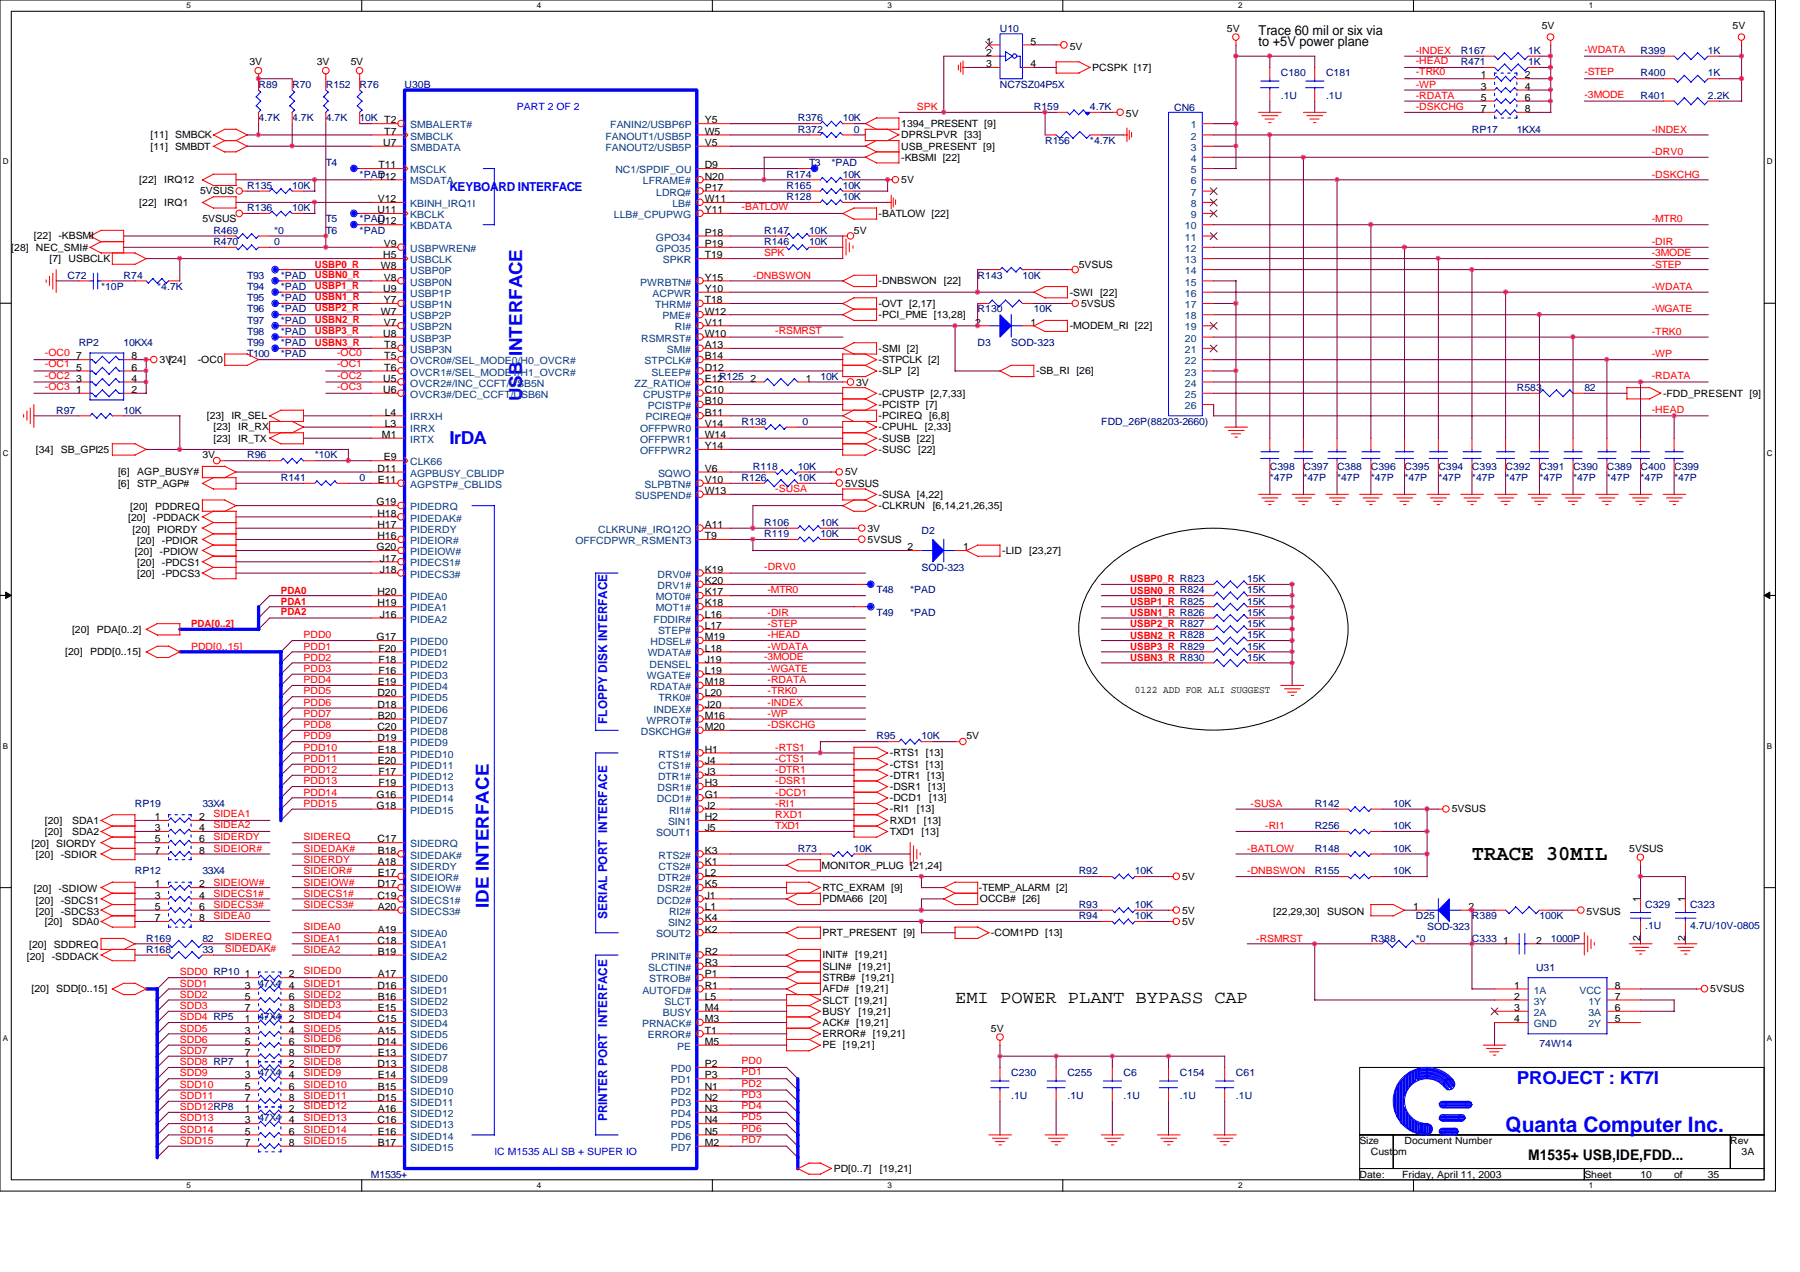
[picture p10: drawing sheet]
<svg xmlns="http://www.w3.org/2000/svg" width="297mm" height="210mm" viewBox="0 0 297 210" stroke-linecap="round" stroke-linejoin="round" font-family="sans-serif">
<defs><g id="words">
<text font-size="3.5" x="242.9" y="141.9">TRACE 30MIL</text>
<text font-size="3.5" fill="#00f" x="248.5" y="186.8">Quanta Computer Inc.</text>
<g font-size="3" fill="#00f">
<text x="86.2" y="66.2" transform="rotate(-90 86.2 66.2)">USB INTERFACE</text>
<text x="74.2" y="73.2">IrDA</text>
<text x="80.6" y="149.8" transform="rotate(-90 80.6 149.8)">IDE INTERFACE</text>
<text x="250.3" y="178.9">PROJECT : KT7I</text>
</g>
<text font-size="3" x="157.6" y="165.6">EMI POWER PLANT BYPASS CAP</text>
<text font-size="2.4" x="252.2" y="191.4">M1535+ USB,IDE,FDD...</text>
<g font-size="2.2">
<text x="207.7" y="5.8">Trace 60 mil or six via</text>
<text x="207.7" y="7.6">to +5V power plane</text>
</g>
<g font-size="2" fill="#00f">
<text x="74.2" y="31.6">KEYBOARD INTERFACE</text>
<text x="100.2" y="119.4" transform="rotate(-90 100.2 119.4)">FLOPPY DISK INTERFACE</text>
<text x="100.2" y="151.7" transform="rotate(-90 100.2 151.7)">SERIAL PORT INTERFACE</text>
<text x="100.2" y="185" transform="rotate(-90 100.2 185)">PRINTER PORT INTERFACE</text>
</g>
<g font-size="1.7" fill="#000080">
<text x="165" y="5.2">U10</text>
<text x="241" y="10.8">R471</text>
<text x="241" y="8.9">R167</text>
<text x="252.2" y="10.8">1K</text>
<text x="252.2" y="8.9">1K</text>
<text x="270.7" y="8.9">R399</text>
<text x="281.9" y="8.9">1K</text>
<text x="42.7" y="14.5">R89</text>
<text x="48.2" y="14.5">R70</text>
<text x="53.8" y="14.5">R152</text>
<text x="59.4" y="14.5">R76</text>
<text x="66.8" y="14.5">U30B</text>
<text x="165" y="14.5">NC7SZ04P5X</text>
<text x="211.4" y="12.6">C180</text>
<text x="211.4" y="16.3">.1U</text>
<text x="218.8" y="12.6">C181</text>
<text x="218.8" y="16.3">.1U</text>
<text x="270.7" y="16.3">R401</text>
<text x="270.7" y="12.6">R400</text>
<text x="281.8" y="16.3">2.2K</text>
<text x="281.9" y="12.6">1K</text>
<text x="42.7" y="20">4.7K</text>
<text x="48.2" y="20">4.7K</text>
<text x="53.8" y="20">4.7K</text>
<text x="59.4" y="20">10K T2</text>
<text x="131.7" y="21.9">R372</text>
<text x="131.7" y="20">R376</text>
<text x="139.1" y="20">10K</text>
<text x="140.9" y="21.9">0</text>
<text x="170.6" y="18.2">R159</text>
<text x="172.5" y="23.7">R156</text>
<text x="179.9" y="23.7">*4.7K</text>
<text x="179.9" y="18.2">4.7K</text>
<text x="193.8" y="18.4">CN6</text>
<text x="242.9" y="21.9">RP17</text>
<text x="250.3" y="21.9">1KX4</text>
<text x="53.8" y="27.4">T4</text>
<text x="59.4" y="29.3">*PAD</text>
<text x="129.8" y="29.3">R174</text>
<text x="133.5" y="27.4">T3</text>
<text x="137.2" y="27.4">*PAD</text>
<text x="139.1" y="29.3">10K</text>
<text x="40.8" y="34.9">R136</text>
<text x="40.8" y="31.2">R135</text>
<text x="48.2" y="34.9">10K</text>
<text x="48.2" y="31.2">10K</text>
<text x="129.8" y="31.2">R165</text>
<text x="129.8" y="33">R128</text>
<text x="139.1" y="31.2">10K</text>
<text x="139.1" y="33">10K</text>
<text x="35.2" y="38.6">R469</text>
<text x="35.2" y="40.4">R470</text>
<text x="45.3" y="38.6">*0</text>
<text x="45.3" y="40.4">0</text>
<text x="53.8" y="38.6">T6</text>
<text x="53.8" y="36.7">T5</text>
<text x="59.4" y="38.6">*PAD</text>
<text x="59.4" y="36.7">*PAD</text>
<text x="126.1" y="40.4">R146</text>
<text x="126.1" y="38.6">R147</text>
<text x="133.5" y="40.4">10K</text>
<text x="133.5" y="38.6">10K</text>
<text x="11.1" y="46">C72</text>
<text x="16.7" y="47.8">*10P</text>
<text x="20.4" y="46">R74</text>
<text x="26" y="47.8">*4.7K</text>
<text x="40.8" y="46">T93</text>
<text x="40.8" y="47.8">T94</text>
<text x="46.4" y="46">*PAD</text>
<text x="46.4" y="47.8">*PAD</text>
<text x="161.3" y="46">R143</text>
<text x="168.7" y="46">10K</text>
<text x="40.8" y="53.4">T97</text>
<text x="40.8" y="51.6">T96</text>
<text x="40.8" y="49.7">T95</text>
<text x="46.4" y="53.4">*PAD</text>
<text x="46.4" y="51.6">*PAD</text>
<text x="46.4" y="49.7">*PAD</text>
<text x="161.3" y="51.6">R130</text>
<text x="170.6" y="51.6">10K</text>
<text x="13" y="57.1">RP2</text>
<text x="20.4" y="57.1">10KX4</text>
<text x="40.8" y="55.2">T98</text>
<text x="40.8" y="59">T100</text>
<text x="40.8" y="57.1">T99</text>
<text x="46.4" y="59">*PAD</text>
<text x="46.4" y="55.2">*PAD</text>
<text x="46.4" y="57.1">*PAD</text>
<text x="161.3" y="57.1">D3</text>
<text x="166.9" y="57.1">SOD-323</text>
<text x="135.4" y="62.7">10K</text>
<text x="250.3" y="64.5">R583</text>
<text x="261.4" y="64.5">82</text>
<text x="9.3" y="68.2">R97</text>
<text x="20.4" y="68.2">10K</text>
<text x="122.4" y="70.1">R138</text>
<text x="132.4" y="70.1">0</text>
<text x="181.7" y="70.1">FDD_26P(88203-2660)</text>
<text x="40.8" y="75.6">R96</text>
<text x="51.9" y="75.6">*10K</text>
<text x="124.2" y="77.5">R118</text>
<text x="131.7" y="77.5">10K</text>
<text x="209.5" y="77.5">C398</text>
<text x="215.1" y="77.5">C397</text>
<text x="220.6" y="77.5">C388</text>
<text x="226.2" y="77.5">C396</text>
<text x="231.8" y="77.5">C395</text>
<text x="237.4" y="77.5">C394</text>
<text x="242.9" y="77.5">C393</text>
<text x="248.5" y="77.5">C392</text>
<text x="254" y="77.5">C391</text>
<text x="259.6" y="77.5">C390</text>
<text x="265.2" y="77.5">C389</text>
<text x="270.7" y="77.5">C400</text>
<text x="276.3" y="77.5">C399</text>
<text x="46.4" y="79.4">R141</text>
<text x="59.3" y="79.4">0</text>
<text x="122.4" y="79.4">R126</text>
<text x="131.7" y="79.4">10K</text>
<text x="209.5" y="79.4">*47P</text>
<text x="215.1" y="79.4">*47P</text>
<text x="220.6" y="79.4">*47P</text>
<text x="226.2" y="79.4">*47P</text>
<text x="231.8" y="79.4">*47P</text>
<text x="237.4" y="79.4">*47P</text>
<text x="242.9" y="79.4">*47P</text>
<text x="248.5" y="79.4">*47P</text>
<text x="254" y="79.4">*47P</text>
<text x="259.6" y="79.4">*47P</text>
<text x="265.2" y="79.4">*47P</text>
<text x="270.7" y="79.4">*47P</text>
<text x="276.3" y="79.4">*47P</text>
<text x="126.1" y="88.6">R119</text>
<text x="126.1" y="86.8">R106</text>
<text x="135.4" y="88.6">10K</text>
<text x="135.4" y="86.8">10K</text>
<text x="152.1" y="88.1">D2</text>
<text x="152.1" y="94.2">SOD-323</text>
<text x="144.7" y="101.6">T49</text>
<text x="144.7" y="97.9">T48</text>
<text x="150.2" y="101.6">*PAD</text>
<text x="150.2" y="97.9">*PAD</text>
<text x="205.8" y="96.1">15K</text>
<text x="205.8" y="97.9">15K</text>
<text x="205.8" y="99.8">15K</text>
<text x="205.8" y="101.6">15K</text>
<text x="205.8" y="103.5">15K</text>
<text x="205.8" y="105.3">15K</text>
<text x="205.8" y="107.2">15K</text>
<text x="205.8" y="109.1">15K</text>
<text x="144.7" y="122">R95</text>
<text x="152.1" y="122">10K</text>
<text x="22.3" y="133.1">RP19</text>
<text x="33.4" y="133.1">33X4</text>
<text x="217" y="136.9">R256</text>
<text x="217" y="133.1">R142</text>
<text x="229.9" y="136.9">10K</text>
<text x="229.9" y="133.1">10K</text>
<text x="131.7" y="140.5">R73</text>
<text x="140.9" y="140.5">10K</text>
<text x="217" y="140.5">R148</text>
<text x="229.9" y="140.5">10K</text>
<text x="22.3" y="144.3">RP12</text>
<text x="33.4" y="144.3">33X4</text>
<text x="178" y="149.8">R93</text>
<text x="178" y="144.3">R92</text>
<text x="187.3" y="149.8">10K</text>
<text x="187.3" y="144.3">10K</text>
<text x="217" y="144.3">R155</text>
<text x="229.9" y="144.3">10K</text>
<text x="271.5" y="149.8">C329</text>
<text x="278.9" y="149.8">C323</text>
<text x="24.1" y="155.4">R169</text>
<text x="33.4" y="155.4">82</text>
<text x="178" y="151.7">R94</text>
<text x="187.3" y="151.7">10K</text>
<text x="226.2" y="155.4">R388</text>
<text x="233.6" y="155.4">*0</text>
<text x="233.6" y="151.7">D25</text>
<text x="235.5" y="153.5">SOD-323</text>
<text x="242.9" y="155.4">C333</text>
<text x="242.9" y="151.7">R389</text>
<text x="254" y="151.7">100K</text>
<text x="255.9" y="155.4">1000P</text>
<text x="271.5" y="153.3">.1U</text>
<text x="278.9" y="153.3">4.7U/10V-0805</text>
<text x="24.1" y="157.2">R168</text>
<text x="33.4" y="157.2">33</text>
<text x="253.5" y="160.2">U31</text>
<text x="42.7" y="162.8">47X4</text>
<text x="42.7" y="168.4">47X4</text>
<text x="254" y="172.8">74W14</text>
<text x="42.7" y="177.6">47X4</text>
<text x="166.9" y="177.6">C230</text>
<text x="176.1" y="177.6">C255</text>
<text x="185.4" y="177.6">C6</text>
<text x="194.7" y="177.6">C154</text>
<text x="204" y="177.6">C61</text>
<text x="42.7" y="185">47X4</text>
<text x="166.9" y="181.4">.1U</text>
<text x="176.1" y="181.4">.1U</text>
<text x="185.4" y="181.4">.1U</text>
<text x="194.7" y="181.4">.1U</text>
<text x="204" y="181.4">.1U</text>
<text x="61.2" y="194.3">M1535+</text>
</g>
<g font-size="1.7">
<text x="202.5" y="5.2">5V</text>
<text x="254.4" y="4.8">5V</text>
<text x="285.9" y="4.8">5V</text>
<text x="41.2" y="10.8">3V</text>
<text x="52.3" y="10.8">3V</text>
<text x="57.9" y="10.8">5V</text>
<text x="162.7" y="7.4">1</text>
<text x="162.7" y="9.2">2</text>
<text x="162.7" y="11.1">3</text>
<text x="170.1" y="11.1">4</text>
<text x="170.1" y="7.4">5</text>
<text x="176.5" y="8.2">5V</text>
<text x="180.3" y="11.7">PCSPK [17]</text>
<text x="244.3" y="13">1</text>
<text x="244.3" y="14.8">3</text>
<text x="244.3" y="16.6">5</text>
<text x="251.6" y="13">2</text>
<text x="251.6" y="14.8">4</text>
<text x="251.6" y="16.6">6</text>
<text x="24.8" y="22.8">[11]</text>
<text x="28.9" y="22.8">SMBCK</text>
<text x="63.4" y="22.2">T7</text>
<text x="116.3" y="20.4">Y5</text>
<text x="116.3" y="22.2">W5</text>
<text x="148.7" y="22.8">DPRSLPVR [33]</text>
<text x="148.7" y="21">1394_PRESENT [9]</text>
<text x="185.8" y="19.3">5V</text>
<text x="244.3" y="18.5">7</text>
<text x="251.6" y="18.5">8</text>
<text x="24.8" y="24.7">[11]</text>
<text x="28.9" y="24.7">SMBDT</text>
<text x="62.4" y="27.8">T11</text>
<text x="62.4" y="29.6">T12</text>
<text x="63.2" y="24.1">U7</text>
<text x="116.3" y="27.8">D9</text>
<text x="116.3" y="29.6">N20</text>
<text x="116.3" y="24.1">V5</text>
<text x="148.7" y="26.5">-KBSMI [22]</text>
<text x="148.7" y="24.7">USB_PRESENT [9]</text>
<text x="23" y="30.2">[22]</text>
<text x="23" y="34">[22]</text>
<text x="27.1" y="30.2">IRQ12</text>
<text x="27.1" y="34">IRQ1</text>
<text x="33" y="32.1">5VSUS</text>
<text x="62.3" y="35.2">U11</text>
<text x="62.4" y="33.4">V12</text>
<text x="116.3" y="31.5">P17</text>
<text x="116.3" y="33.4">W11</text>
<text x="116.3" y="35.2">Y11</text>
<text x="145" y="35.8">-BATLOW [22]</text>
<text x="148.7" y="30.2">5V</text>
<text x="1.9" y="41.4">[28]</text>
<text x="5.6" y="39.5">[22]</text>
<text x="5.9" y="41.4">NEC_SMI#</text>
<text x="9.7" y="39.5">-KBSMI</text>
<text x="33.4" y="36.7">5VSUS</text>
<text x="62.3" y="37">U12</text>
<text x="63.3" y="40.8">V9</text>
<text x="116.3" y="38.9">P18</text>
<text x="116.3" y="40.8">P19</text>
<text x="140.9" y="38.6">5V</text>
<text x="8.2" y="43.2">[7]</text>
<text x="11.3" y="43.2">USBCLK</text>
<text x="62.9" y="44.4">W8</text>
<text x="63.2" y="42.6">H5</text>
<text x="63.3" y="46.3">V8</text>
<text x="116.3" y="46.3">Y15</text>
<text x="116.3" y="42.6">T19</text>
<text x="145" y="46.9">-DNBSWON</text>
<text x="155.7" y="46.9">[22]</text>
<text x="178" y="44.2">5VSUS</text>
<text x="62.9" y="51.9">W7</text>
<text x="63.2" y="48.2">U9</text>
<text x="63.3" y="50">Y7</text>
<text x="63.3" y="53.7">V7</text>
<text x="116.3" y="48.2">Y10</text>
<text x="116.3" y="50">T18</text>
<text x="116.3" y="51.9">W12</text>
<text x="116.3" y="53.7">V11</text>
<text x="145" y="52.5">-PCI_PME [13,28]</text>
<text x="145" y="50.6">-OVT [2,17]</text>
<text x="160.9" y="53.7">2</text>
<text x="170.1" y="53.7">1</text>
<text x="176.5" y="48.8">-SWI</text>
<text x="178.4" y="50.6">5VSUS</text>
<text x="181.5" y="48.8">[22]</text>
<text x="12.6" y="59.3">7</text>
<text x="21.7" y="59.3">8</text>
<text x="26.3" y="59.9">3V[24]</text>
<text x="32.6" y="59.9">-OC0</text>
<text x="63.2" y="55.6">U8</text>
<text x="63.4" y="57.4">T8</text>
<text x="63.4" y="59.3">T5</text>
<text x="116.3" y="55.6">W10</text>
<text x="116.3" y="57.4">A13</text>
<text x="116.3" y="59.3">B14</text>
<text x="145" y="58">-SMI [2]</text>
<text x="145" y="59.9">-STPCLK [2]</text>
<text x="176.5" y="54.4">-MODEM_RI [22]</text>
<text x="12.6" y="64.9">1</text>
<text x="12.6" y="63">3</text>
<text x="12.6" y="61.2">5</text>
<text x="21.7" y="64.9">2</text>
<text x="21.7" y="63">4</text>
<text x="21.7" y="61.2">6</text>
<text x="63.2" y="63">U5</text>
<text x="63.2" y="64.9">U6</text>
<text x="63.4" y="61.2">T6</text>
<text x="116.3" y="61.2">D12</text>
<text x="116.3" y="63">E12R125</text>
<text x="116.3" y="64.9">C10</text>
<text x="123.8" y="63">2</text>
<text x="133" y="63">1</text>
<text x="141.3" y="63.6">3V</text>
<text x="145" y="61.8">-SLP [2]</text>
<text x="145" y="65.4">-CPUSTP [2,7,33]</text>
<text x="171" y="61.8">-SB_RI [26]</text>
<text x="274.4" y="65.4">-FDD_PRESENT [9]</text>
<text x="34.1" y="69.2">[23]</text>
<text x="35.2" y="71">[23]</text>
<text x="38.2" y="69.2">IR_SEL</text>
<text x="39.3" y="71">IR_RX</text>
<text x="63.5" y="68.6">L4</text>
<text x="63.5" y="70.4">L3</text>
<text x="116.3" y="66.7">B10</text>
<text x="116.3" y="68.6">B11</text>
<text x="116.3" y="70.4">V14</text>
<text x="145" y="67.3">-PCISTP [7]</text>
<text x="145" y="69.2">-PCIREQ [6,8]</text>
<text x="145" y="71">-CPUHL</text>
<text x="152.6" y="71">[2,33]</text>
<text x="5.9" y="74.7">[34]</text>
<text x="10" y="74.7">SB_GPI25</text>
<text x="33.4" y="75.6">3V</text>
<text x="35.2" y="72.9">[23]</text>
<text x="39.3" y="72.9">IR_TX</text>
<text x="62.3" y="77.9">D11</text>
<text x="63" y="72.3">M1</text>
<text x="63.3" y="76">E9</text>
<text x="116.3" y="77.9">V6</text>
<text x="116.3" y="72.3">W14</text>
<text x="116.3" y="74.1">Y14</text>
<text x="145" y="74.7">-SUSC [22]</text>
<text x="145" y="72.9">-SUSB [22]</text>
<text x="19.5" y="78.4">[6]</text>
<text x="19.5" y="80.3">[6]</text>
<text x="22.6" y="78.4">AGP_BUSY#</text>
<text x="22.6" y="80.3">STP_AGP#</text>
<text x="62.1" y="83.4">G19</text>
<text x="62.4" y="79.7">E11</text>
<text x="116.3" y="79.7">V10</text>
<text x="116.3" y="81.5">W13</text>
<text x="139.4" y="80.3">5VSUS</text>
<text x="139.4" y="78.4">5V</text>
<text x="145" y="82.2">-SUSA [4,22]</text>
<text x="145" y="84">-CLKRUN</text>
<text x="153.9" y="84">[6,14,21,26,35]</text>
<text x="21.2" y="86">[20]</text>
<text x="21.5" y="84.2">[20]</text>
<text x="21.9" y="87.9">[20]</text>
<text x="22.6" y="89.7">[20]</text>
<text x="25.2" y="86">-PDDACK</text>
<text x="25.6" y="84.2">PDDREQ</text>
<text x="26" y="87.9">PIORDY</text>
<text x="26.7" y="89.7">-PDIOR</text>
<text x="62.3" y="85.3">H18</text>
<text x="62.3" y="87.1">H17</text>
<text x="62.3" y="89">H16</text>
<text x="116.3" y="87.1">A11</text>
<text x="116.3" y="89">T9</text>
<text x="143.2" y="87.7">3V</text>
<text x="143.2" y="89.6">5VSUS</text>
<text x="22.3" y="91.6">[20]</text>
<text x="22.6" y="93.5">[20]</text>
<text x="22.6" y="95.3">[20]</text>
<text x="26.3" y="91.6">-PDIOW</text>
<text x="26.7" y="93.5">-PDCS1</text>
<text x="26.7" y="95.3">-PDCS3</text>
<text x="62.1" y="90.8">G20</text>
<text x="62.7" y="92.7">J17</text>
<text x="62.7" y="94.5">J18</text>
<text x="116.3" y="94.5">K19</text>
<text x="149.8" y="90.8">2</text>
<text x="158.9" y="90.8">1</text>
<text x="165.4" y="91.4">-LID</text>
<text x="169.8" y="91.4">[23,27]</text>
<text x="62.3" y="98.3">H20</text>
<text x="62.3" y="100.1">H19</text>
<text x="62.7" y="101.9">J16</text>
<text x="116.3" y="96.4">K20</text>
<text x="116.3" y="98.3">K17</text>
<text x="116.3" y="100.1">K18</text>
<text x="116.3" y="101.9">L16</text>
<text x="11.9" y="104.4">[20]</text>
<text x="16" y="104.4">PDA[0..2]</text>
<text x="62.1" y="105.7">G17</text>
<text x="62.4" y="107.5">F20</text>
<text x="116.3" y="103.8">L17</text>
<text x="116.3" y="105.7">M19</text>
<text x="116.3" y="107.5">L18</text>
<text x="10.8" y="108.1">[20]</text>
<text x="14.9" y="108.1">PDD[0..15]</text>
<text x="62.4" y="113.1">E19</text>
<text x="62.4" y="109.3">F18</text>
<text x="62.4" y="111.2">F16</text>
<text x="116.3" y="109.3">J19</text>
<text x="116.3" y="111.2">L19</text>
<text x="116.3" y="113.1">M18</text>
<text x="62.3" y="114.9">D20</text>
<text x="62.3" y="116.8">D18</text>
<text x="62.4" y="118.6">B20</text>
<text x="116.3" y="114.9">L20</text>
<text x="116.3" y="116.8">J20</text>
<text x="116.3" y="118.6">M16</text>
<text x="187.3" y="114.4">0122 ADD FOR ALI SUGGEST</text>
<text x="62.3" y="120.5">C20</text>
<text x="62.3" y="122.3">D19</text>
<text x="62.4" y="124.2">E18</text>
<text x="116.3" y="124.2">H1</text>
<text x="116.3" y="120.5">M20</text>
<text x="146.9" y="124.8">-RTS1 [13]</text>
<text x="159.5" y="122">5V</text>
<text x="62.1" y="131.6">G16</text>
<text x="62.4" y="126.1">E20</text>
<text x="62.4" y="127.9">F17</text>
<text x="62.4" y="129.8">F19</text>
<text x="116.3" y="126.1">J4</text>
<text x="116.3" y="127.9">J3</text>
<text x="116.3" y="129.8">H3</text>
<text x="116.3" y="131.6">G1</text>
<text x="146.9" y="126.7">-CTS1 [13]</text>
<text x="146.9" y="128.5">-DTR1 [13]</text>
<text x="146.9" y="130.3">-DSR1 [13]</text>
<text x="7.4" y="137.8">[20]</text>
<text x="7.4" y="135.9">[20]</text>
<text x="11.9" y="137.8">SDA2</text>
<text x="11.9" y="135.9">SDA1</text>
<text x="25.5" y="135.3">1</text>
<text x="25.5" y="137.2">3</text>
<text x="32.9" y="135.3">2</text>
<text x="32.9" y="137.2">4</text>
<text x="62.1" y="133.5">G18</text>
<text x="116.3" y="133.5">J2</text>
<text x="116.3" y="135.3">H2</text>
<text x="116.3" y="137.2">J5</text>
<text x="146.9" y="137.8">TXD1 [13]</text>
<text x="146.9" y="132.2">-DCD1</text>
<text x="146.9" y="134.1">-RI1</text>
<text x="146.9" y="135.9">RXD1 [13]</text>
<text x="151.3" y="134.1">[13]</text>
<text x="153.3" y="132.2">[13]</text>
<text x="239.6" y="134.1">5VSUS</text>
<text x="5.2" y="139.8">[20]</text>
<text x="5.9" y="141.6">[20]</text>
<text x="9.3" y="139.8">SIORDY</text>
<text x="10" y="141.6">-SDIOR</text>
<text x="25.5" y="139">5</text>
<text x="25.5" y="140.9">7</text>
<text x="32.9" y="139">6</text>
<text x="32.9" y="140.9">8</text>
<text x="62.3" y="139">C17</text>
<text x="62.4" y="140.9">B18</text>
<text x="62.4" y="142.7">A18</text>
<text x="116.3" y="140.9">K3</text>
<text x="116.3" y="142.7">K1</text>
<text x="135.6" y="143.3">MONITOR_PLUG [21,24]</text>
<text x="268.9" y="140.5">5VSUS</text>
<text x="5.6" y="147.2">[20]</text>
<text x="5.9" y="149.1">[20]</text>
<text x="9.7" y="147.2">-SDIOW</text>
<text x="10" y="149.1">-SDCS1</text>
<text x="25.5" y="146.4">1</text>
<text x="25.5" y="148.3">3</text>
<text x="32.9" y="146.4">2</text>
<text x="32.9" y="148.3">4</text>
<text x="62.3" y="146.4">D17</text>
<text x="62.3" y="148.3">C19</text>
<text x="62.4" y="144.6">E17</text>
<text x="116.3" y="144.6">L2</text>
<text x="116.3" y="146.4">K5</text>
<text x="116.3" y="148.3">J1</text>
<text x="135.7" y="147.1">RTC_EXRAM [9]</text>
<text x="135.7" y="148.9">PDMA66 [20]</text>
<text x="161.5" y="147.1">-TEMP_ALARM [2]</text>
<text x="161.7" y="148.9">OCCB# [26]</text>
<text x="195.1" y="145.2">5V</text>
<text x="270.7" y="148.9" transform="rotate(-90 270.7 148.9)">1</text>
<text x="278.1" y="148.9" transform="rotate(-90 278.1 148.9)">1</text>
<text x="5.9" y="150.9">[20]</text>
<text x="7.4" y="152.6">[20]</text>
<text x="10" y="150.9">-SDCS3</text>
<text x="11.9" y="152.6">SDA0</text>
<text x="25.5" y="150.2">5</text>
<text x="25.5" y="152">7</text>
<text x="32.9" y="150.2">6</text>
<text x="32.9" y="152">8</text>
<text x="62.3" y="155.7">C18</text>
<text x="62.4" y="150.2">A20</text>
<text x="62.4" y="153.9">A19</text>
<text x="116.3" y="150.2">L1</text>
<text x="116.3" y="152">K4</text>
<text x="116.3" y="153.9">K2</text>
<text x="135.7" y="154.5">PRT_PRESENT [9]</text>
<text x="163.5" y="154.5">-COM1PD [13]</text>
<text x="195.1" y="150.7">5V</text>
<text x="195.1" y="152.6">5V</text>
<text x="210.1" y="150.9">[22,29,30]</text>
<text x="219" y="150.9">SUSON</text>
<text x="233.2" y="150.2">1</text>
<text x="242.4" y="150.2">2</text>
<text x="248" y="155.7">1</text>
<text x="253.5" y="155.7">2</text>
<text x="261.8" y="150.9">5VSUS</text>
<text x="270.7" y="155.3" transform="rotate(-90 270.7 155.3)">2</text>
<text x="278.1" y="155.3" transform="rotate(-90 278.1 155.3)">2</text>
<text x="4.4" y="158.4">[20]</text>
<text x="4.8" y="156.5">[20]</text>
<text x="8.6" y="158.4">-SDDACK</text>
<text x="8.9" y="156.5">SDDREQ</text>
<text x="40.4" y="161.3">1</text>
<text x="47.7" y="161.3">2</text>
<text x="62.4" y="161.3">A17</text>
<text x="62.4" y="157.6">B19</text>
<text x="116.3" y="157.6">R2</text>
<text x="116.3" y="159.4">R3</text>
<text x="116.3" y="161.3">P1</text>
<text x="135.7" y="158.2">INIT#</text>
<text x="135.7" y="160">SLIN#</text>
<text x="135.7" y="161.9">STRB# [19,21]</text>
<text x="141.1" y="158.2">[19,21]</text>
<text x="141.7" y="160">[19,21]</text>
<text x="5.2" y="163.7">[20]</text>
<text x="9.3" y="163.7">SDD[0..15]</text>
<text x="40.4" y="163.2">3</text>
<text x="40.4" y="165">5</text>
<text x="40.4" y="166.8">7</text>
<text x="47.7" y="163.2">4</text>
<text x="47.7" y="165">6</text>
<text x="47.7" y="166.8">8</text>
<text x="62.3" y="163.2">D16</text>
<text x="62.4" y="165">B16</text>
<text x="62.4" y="166.8">E15</text>
<text x="116.3" y="163.2">R1</text>
<text x="116.3" y="165">L5</text>
<text x="116.3" y="166.8">M4</text>
<text x="135.7" y="167.4">BUSY</text>
<text x="135.7" y="165.6">SLCT [19,21]</text>
<text x="135.7" y="163.7">AFD#</text>
<text x="141.3" y="163.7">[19,21]</text>
<text x="141.7" y="167.4">[19,21]</text>
<text x="249.9" y="163.2">1</text>
<text x="249.9" y="165">2</text>
<text x="249.9" y="166.8">3</text>
<text x="266.5" y="166.8">6</text>
<text x="266.5" y="165">7</text>
<text x="266.5" y="163.2">8</text>
<text x="282.2" y="163.7">5VSUS</text>
<text x="40.4" y="168.7">1</text>
<text x="40.4" y="170.6">3</text>
<text x="40.4" y="172.4">5</text>
<text x="47.7" y="168.7">2</text>
<text x="47.7" y="170.6">4</text>
<text x="47.7" y="172.4">6</text>
<text x="62.3" y="168.7">C15</text>
<text x="62.3" y="172.4">D14</text>
<text x="62.4" y="170.6">A15</text>
<text x="116.3" y="168.7">M3</text>
<text x="116.3" y="170.6">T1</text>
<text x="116.3" y="172.4">M5</text>
<text x="135.7" y="169.3">ACK# [19,21]</text>
<text x="135.7" y="173">PE [19,21]</text>
<text x="135.7" y="171.2">ERROR# [19,21]</text>
<text x="163.5" y="170.2">5V</text>
<text x="249.9" y="168.7">4</text>
<text x="266.5" y="168.7">5</text>
<text x="40.4" y="176.1">1</text>
<text x="40.4" y="178">3</text>
<text x="40.4" y="179.8">5</text>
<text x="40.4" y="174.2">7</text>
<text x="47.7" y="176.1">2</text>
<text x="47.7" y="178">4</text>
<text x="47.7" y="179.8">6</text>
<text x="47.7" y="174.2">8</text>
<text x="62.3" y="176.1">D13</text>
<text x="62.4" y="174.2">E13</text>
<text x="62.4" y="178">E14</text>
<text x="62.4" y="179.8">B15</text>
<text x="116.3" y="176.1">P2</text>
<text x="116.3" y="178">P3</text>
<text x="116.3" y="179.8">N1</text>
<text x="40.4" y="183.5">1</text>
<text x="40.4" y="185.4">3</text>
<text x="40.4" y="181.7">7</text>
<text x="47.7" y="183.5">2</text>
<text x="47.7" y="185.4">4</text>
<text x="47.7" y="181.7">8</text>
<text x="62.3" y="181.7">D15</text>
<text x="62.3" y="185.4">C16</text>
<text x="62.4" y="183.5">A16</text>
<text x="116.3" y="181.7">N2</text>
<text x="116.3" y="183.5">N3</text>
<text x="116.3" y="185.4">N4</text>
<text x="40.4" y="187.2">5</text>
<text x="40.4" y="189.1">7</text>
<text x="47.7" y="187.2">6</text>
<text x="47.7" y="189.1">8</text>
<text x="62.4" y="187.2">E16</text>
<text x="62.4" y="189.1">B17</text>
<text x="116.3" y="187.2">N5</text>
<text x="116.3" y="189.1">M2</text>
<text x="224.4" y="188.8">Size</text>
<text x="226.2" y="190.6">Custom</text>
<text x="231.8" y="188.8">Document Number</text>
<text x="285.5" y="188.8">Rev</text>
<text x="287.4" y="190.6">3A</text>
<text x="137.6" y="193.4">PD[0..7]</text>
<text x="145.2" y="193.4">[19,21]</text>
<text x="224.4" y="194.3">Date:</text>
<text x="231.4" y="194.3">Friday, April 11, 2003</text>
<text x="261.5" y="194.3">Sheet</text>
<text x="270.7" y="194.3">10</text>
<text x="276.3" y="194.3">of</text>
<text x="281.9" y="194.3">35</text>
</g>
<g font-size="1.7" fill="#f00">
<text x="233.6" y="10.6">-HEAD</text>
<text x="233.6" y="8.9">-INDEX</text>
<text x="261.4" y="8.7">-WDATA</text>
<text x="233.6" y="12.4">-TRK0</text>
<text x="233.6" y="16.3">-RDATA</text>
<text x="233.6" y="14.5">-WP</text>
<text x="261.4" y="16.1">-3MODE</text>
<text x="261.4" y="12.4">-STEP</text>
<text x="151.3" y="18.2">SPK</text>
<text x="233.6" y="18.2">-DSKCHG</text>
<text x="272.6" y="21.9">-INDEX</text>
<text x="272.6" y="25.6">-DRV0</text>
<text x="272.6" y="29.3">-DSKCHG</text>
<text x="122.4" y="34.7">-BATLOW</text>
<text x="272.6" y="36.7">-MTR0</text>
<text x="272.6" y="40.4">-DIR</text>
<text x="51.9" y="44.2">USBP0_R</text>
<text x="51.9" y="47.7">USBP1_R</text>
<text x="51.9" y="45.8">USBN0_R</text>
<text x="124.2" y="46">-DNBSWON</text>
<text x="126.1" y="42.3">SPK</text>
<text x="272.6" y="47.8">-WDATA</text>
<text x="272.6" y="44.2">-STEP</text>
<text x="272.6" y="42.3">-3MODE</text>
<text x="51.9" y="49.6">USBN1_R</text>
<text x="51.9" y="53.3">USBN2_R</text>
<text x="51.9" y="51.4">USBP2_R</text>
<text x="272.6" y="51.6">-WGATE</text>
<text x="7.4" y="58.8">-OC0</text>
<text x="51.9" y="57.1">USBN3_R</text>
<text x="51.9" y="55.1">USBP3_R</text>
<text x="55.6" y="58.8">-OC0</text>
<text x="127.9" y="55.1">-RSMRST</text>
<text x="272.6" y="59">-WP</text>
<text x="272.6" y="55.2">-TRK0</text>
<text x="7.4" y="62.5">-OC2</text>
<text x="7.4" y="60.6">-OC1</text>
<text x="7.4" y="64.3">-OC3</text>
<text x="55.6" y="64.3">-OC3</text>
<text x="55.6" y="60.6">-OC1</text>
<text x="55.6" y="62.5">-OC2</text>
<text x="272.6" y="62.5">-RDATA</text>
<text x="272.6" y="68.1">-HEAD</text>
<text x="127.9" y="81.2">-SUSA</text>
<text x="126.1" y="94">-DRV0</text>
<text x="46.4" y="98">PDA0</text>
<text x="46.4" y="99.8">PDA1</text>
<text x="46.4" y="101.5">PDA2</text>
<text x="126.7" y="101.6">-DIR</text>
<text x="126.7" y="97.9">-MTR0</text>
<text x="186.5" y="98">USBN0_R R824</text>
<text x="186.5" y="99.8">USBP1_R R825</text>
<text x="186.5" y="101.6">USBN1_R R826</text>
<text x="186.5" y="96.1">USBP0_R R823</text>
<text x="31.5" y="103.5">PDA[0..2]</text>
<text x="31.5" y="107.2">PDD[0..15]</text>
<text x="50.1" y="105.3">PDD0</text>
<text x="50.1" y="107.2">PDD1</text>
<text x="126.7" y="103.5">-STEP</text>
<text x="126.7" y="107.2">-WDATA</text>
<text x="126.7" y="105.3">-HEAD</text>
<text x="186.5" y="107.2">USBP3_R R829</text>
<text x="186.5" y="103.5">USBP2_R R827</text>
<text x="186.5" y="105.4">USBN2_R R828</text>
<text x="50.1" y="109.1">PDD2</text>
<text x="50.1" y="112.7">PDD4</text>
<text x="50.1" y="110.9">PDD3</text>
<text x="126.1" y="108.8">-3MODE</text>
<text x="126.7" y="112.7">-RDATA</text>
<text x="126.7" y="110.9">-WGATE</text>
<text x="186.5" y="109.1">USBN3_R R830</text>
<text x="50.1" y="118.3">PDD7</text>
<text x="50.1" y="116.5">PDD6</text>
<text x="50.1" y="114.6">PDD5</text>
<text x="126.7" y="116.5">-INDEX</text>
<text x="126.7" y="118.3">-WP</text>
<text x="126.7" y="114.6">-TRK0</text>
<text x="50.1" y="123.9">PDD10</text>
<text x="50.1" y="125.7">PDD11</text>
<text x="50.1" y="120.1">PDD8</text>
<text x="50.1" y="122">PDD9</text>
<text x="126.7" y="120.1">-DSKCHG</text>
<text x="127.9" y="123.9">-RTS1</text>
<text x="127.9" y="125.7">-CTS1</text>
<text x="50.1" y="131.3">PDD14</text>
<text x="50.1" y="127.6">PDD12</text>
<text x="50.1" y="129.4">PDD13</text>
<text x="127.9" y="127.6">-DTR1</text>
<text x="127.9" y="129.4">-DSR1</text>
<text x="127.9" y="131.3">-DCD1</text>
<text x="35.2" y="136.7">SIDEA2</text>
<text x="35.2" y="134.8">SIDEA1</text>
<text x="50.1" y="133.1">PDD15</text>
<text x="127.9" y="135">RXD1</text>
<text x="127.9" y="133.1">-RI1</text>
<text x="127.9" y="136.9">TXD1</text>
<text x="206.4" y="133.1">-SUSA</text>
<text x="208.8" y="136.9">-RI1</text>
<text x="35.2" y="138.7">SIDERDY</text>
<text x="35.2" y="140.5">SIDEIOR#</text>
<text x="50.1" y="138.7">SIDEREQ</text>
<text x="50.1" y="140.5">SIDEDAK#</text>
<text x="50.1" y="142.4">SIDERDY</text>
<text x="205.8" y="140.5">-BATLOW</text>
<text x="35.2" y="149.8">SIDECS3#</text>
<text x="35.2" y="148">SIDECS1#</text>
<text x="35.2" y="146.1">SIDEIOW#</text>
<text x="50.1" y="144.3">SIDEIOR#</text>
<text x="50.1" y="146.1">SIDEIOW#</text>
<text x="50.1" y="149.8">SIDECS3#</text>
<text x="50.1" y="148">SIDECS1#</text>
<text x="205.8" y="144.3">-DNBSWON</text>
<text x="35.2" y="151.7">SIDEA0</text>
<text x="37.1" y="155.2">SIDEREQ</text>
<text x="50.1" y="153.5">SIDEA0</text>
<text x="50.1" y="155.4">SIDEA1</text>
<text x="207.3" y="155.4">-RSMRST</text>
<text x="29.7" y="161">SDD0 RP10</text>
<text x="37.1" y="157.1">SIDEDAK#</text>
<text x="50.1" y="157.2">SIDEA2</text>
<text x="50.1" y="160.8">SIDED0</text>
<text x="29.7" y="166.5">SDD3</text>
<text x="29.7" y="162.8">SDD1</text>
<text x="29.7" y="164.7">SDD2</text>
<text x="50.1" y="166.3">SIDED3</text>
<text x="50.1" y="164.7">SIDED2</text>
<text x="50.1" y="162.8">SIDED1</text>
<text x="29.7" y="170.2">SDD5</text>
<text x="29.7" y="172.1">SDD6</text>
<text x="29.7" y="168.4">SDD4 RP5</text>
<text x="29.7" y="173.9">SDD7</text>
<text x="50.1" y="171.9">SIDED6</text>
<text x="50.1" y="173.7">SIDED7</text>
<text x="50.1" y="168.2">SIDED4</text>
<text x="50.1" y="170.2">SIDED5</text>
<text x="29.7" y="179.5">SDD10</text>
<text x="29.7" y="175.8">SDD8 RP7</text>
<text x="29.7" y="177.6">SDD9</text>
<text x="50.1" y="175.8">SIDED8</text>
<text x="50.1" y="177.6">SIDED9</text>
<text x="50.1" y="179.5">SIDED10</text>
<text x="122.4" y="177.5">PD1</text>
<text x="122.4" y="175.6">PD0</text>
<text x="122.4" y="179.3">PD2</text>
<text x="29.7" y="183.2">SDD12RP8</text>
<text x="29.7" y="185">SDD13</text>
<text x="29.7" y="181.4">SDD11</text>
<text x="50.1" y="185">SIDED13</text>
<text x="50.1" y="181.4">SIDED11</text>
<text x="50.1" y="183">SIDED12</text>
<text x="122.4" y="183">PD4</text>
<text x="122.4" y="184.9">PD5</text>
<text x="122.4" y="181.1">PD3</text>
<text x="29.7" y="186.9">SDD14</text>
<text x="29.7" y="188.8">SDD15</text>
<text x="50.1" y="188.8">SIDED15</text>
<text x="50.1" y="186.9">SIDED14</text>
<text x="122.4" y="188.6">PD7</text>
<text x="122.4" y="186.7">PD6</text>
</g>
<g font-size="1.7" fill="#004080">
<text x="67.7" y="21.2">SMBALERT#</text>
<text x="67.7" y="23">SMBCLK</text>
<text x="99.9" y="23">FANOUT1/USB5P</text>
<text x="100.7" y="21.2">FANIN2/USBP6P</text>
<text x="196.5" y="21.2">1</text>
<text x="196.5" y="23">2</text>
<text x="67.7" y="24.9">SMBDATA</text>
<text x="67.7" y="28.6">MSCLK</text>
<text x="99.9" y="24.9">FANOUT2/USB5P</text>
<text x="101.6" y="28.6">NC1/SPDIF_OU</text>
<text x="196.5" y="24.9">3</text>
<text x="196.5" y="26.7">4</text>
<text x="196.5" y="28.6">5</text>
<text x="67.7" y="30.4">MSDATA</text>
<text x="67.7" y="34.2">KBINH_IRQ1I</text>
<text x="67.7" y="36">KBCLK</text>
<text x="101.3" y="36">LLB#_CPUPWG</text>
<text x="106.1" y="30.4">LFRAME#</text>
<text x="108.3" y="32.3">LDRQ#</text>
<text x="111" y="34.2">LB#</text>
<text x="196.5" y="30.4">6</text>
<text x="196.5" y="32.3">7</text>
<text x="196.5" y="34.2">8</text>
<text x="196.5" y="36">9</text>
<text x="67.7" y="37.8">KBDATA</text>
<text x="67.7" y="41.6">USBPWREN#</text>
<text x="108.2" y="39.7">GPO34</text>
<text x="108.2" y="41.6">GPO35</text>
<text x="195.5" y="37.8">10</text>
<text x="195.5" y="39.7">11</text>
<text x="195.5" y="41.6">12</text>
<text x="67.7" y="43.4">USBCLK</text>
<text x="67.7" y="45.3">USBP0P</text>
<text x="67.7" y="47.1">USBP0N</text>
<text x="105.7" y="47.1">PWRBTN#</text>
<text x="109.4" y="43.4">SPKR</text>
<text x="195.5" y="43.4">13</text>
<text x="195.5" y="45.3">14</text>
<text x="195.5" y="47.1">15</text>
<text x="67.7" y="49">USBP1P</text>
<text x="67.7" y="50.8">USBP1N</text>
<text x="67.7" y="52.7">USBP2P</text>
<text x="107.7" y="49">ACPWR</text>
<text x="108.1" y="50.8">THRM#</text>
<text x="109.3" y="52.7">PME#</text>
<text x="195.5" y="49">16</text>
<text x="195.5" y="50.8">17</text>
<text x="195.5" y="52.7">18</text>
<text x="67.7" y="54.5">USBP2N</text>
<text x="67.7" y="56.4">USBP3P</text>
<text x="67.7" y="58.3">USBP3N</text>
<text x="105.8" y="56.4">RSMRST#</text>
<text x="110" y="58.3">SMI#</text>
<text x="111.4" y="54.5">RI#</text>
<text x="195.5" y="54.5">19</text>
<text x="195.5" y="56.4">20</text>
<text x="195.5" y="58.3">21</text>
<text x="67.7" y="60.1">OVCR0#/SEL_MODE0/H0_OVCR#</text>
<text x="67.7" y="62">OVCR1#/SEL_MODE1/H1_OVCR#</text>
<text x="67.7" y="63.8">OVCR2#/INC_CCFT/USB5N</text>
<text x="67.7" y="65.7">OVCR3#/DEC_CCFT/USB6N</text>
<text x="104.7" y="63.8">ZZ_RATIO#</text>
<text x="106.1" y="65.7">CPUSTP#</text>
<text x="106.4" y="60.1">STPCLK#</text>
<text x="107.5" y="62">SLEEP#</text>
<text x="195.5" y="60.1">22</text>
<text x="195.5" y="62">23</text>
<text x="195.5" y="63.8">24</text>
<text x="195.5" y="65.7">25</text>
<text x="67.7" y="69.4">IRRXH</text>
<text x="67.7" y="71.2">IRRX</text>
<text x="105.6" y="71.2">OFFPWR0</text>
<text x="106.5" y="69.4">PCIREQ#</text>
<text x="106.9" y="67.5">PCISTP#</text>
<text x="195.5" y="67.5">26</text>
<text x="67.7" y="73.1">IRTX</text>
<text x="67.7" y="76.8">CLK66</text>
<text x="105.6" y="73.1">OFFPWR1</text>
<text x="105.6" y="74.9">OFFPWR2</text>
<text x="67.7" y="78.7">AGPBUSY_CBLIDP</text>
<text x="67.7" y="80.5">AGPSTP#_CBLIDS</text>
<text x="104.8" y="82.3">SUSPEND#</text>
<text x="106.4" y="80.5">SLPBTN#</text>
<text x="108.6" y="78.7">SQWO</text>
<text x="67.7" y="84.2">PIDEDRQ</text>
<text x="67.7" y="86.1">PIDEDAK#</text>
<text x="67.7" y="87.9">PIDERDY</text>
<text x="67.7" y="89.8">PIDEIOR#</text>
<text x="95" y="89.8">OFFCDPWR_RSMENT3</text>
<text x="98.7" y="87.9">CLKRUN#_IRQ12O</text>
<text x="67.7" y="91.6">PIDEIOW#</text>
<text x="67.7" y="93.5">PIDECS1#</text>
<text x="67.7" y="95.3">PIDECS3#</text>
<text x="108.5" y="95.3">DRV0#</text>
<text x="67.7" y="99.1">PIDEA0</text>
<text x="67.7" y="100.9">PIDEA1</text>
<text x="108.2" y="99.1">MOT0#</text>
<text x="108.2" y="100.9">MOT1#</text>
<text x="108.5" y="97.2">DRV1#</text>
<text x="67.7" y="102.7">PIDEA2</text>
<text x="67.7" y="106.5">PIDED0</text>
<text x="107.4" y="106.5">HDSEL#</text>
<text x="107.9" y="102.7">FDDIR#</text>
<text x="108.6" y="104.6">STEP#</text>
<text x="67.7" y="108.3">PIDED1</text>
<text x="67.7" y="110.2">PIDED2</text>
<text x="67.7" y="112">PIDED3</text>
<text x="67.7" y="113.9">PIDED4</text>
<text x="106.8" y="112">WGATE#</text>
<text x="106.9" y="108.3">WDATA#</text>
<text x="107.2" y="110.2">DENSEL</text>
<text x="107.3" y="113.9">RDATA#</text>
<text x="67.7" y="115.7">PIDED5</text>
<text x="67.7" y="117.6">PIDED6</text>
<text x="67.7" y="119.4">PIDED7</text>
<text x="106.7" y="119.4">WPROT#</text>
<text x="107.9" y="117.6">INDEX#</text>
<text x="108.7" y="115.7">TRK0#</text>
<text x="67.7" y="121.3">PIDED8</text>
<text x="67.7" y="123.1">PIDED9</text>
<text x="67.7" y="125">PIDED10</text>
<text x="105.7" y="121.3">DSKCHG#</text>
<text x="108.7" y="125">RTS1#</text>
<text x="67.7" y="126.9">PIDED11</text>
<text x="67.7" y="128.7">PIDED12</text>
<text x="67.7" y="130.6">PIDED13</text>
<text x="108.5" y="130.6">DSR1#</text>
<text x="108.6" y="128.7">DTR1#</text>
<text x="108.7" y="126.9">CTS1#</text>
<text x="67.7" y="132.4">PIDED14</text>
<text x="67.7" y="134.3">PIDED15</text>
<text x="108.3" y="138">SOUT1</text>
<text x="108.4" y="132.4">DCD1#</text>
<text x="110.2" y="136.1">SIN1</text>
<text x="110.4" y="134.3">RI1#</text>
<text x="67.7" y="139.8">SIDEDRQ</text>
<text x="67.7" y="141.7">SIDEDAK#</text>
<text x="67.7" y="143.6">SIDERDY</text>
<text x="108.7" y="141.7">RTS2#</text>
<text x="108.7" y="143.6">CTS2#</text>
<text x="67.7" y="145.4">SIDEIOR#</text>
<text x="67.7" y="147.2">SIDEIOW#</text>
<text x="67.7" y="149.1">SIDECS1#</text>
<text x="108.4" y="149.1">DCD2#</text>
<text x="108.5" y="147.2">DSR2#</text>
<text x="108.6" y="145.4">DTR2#</text>
<text x="67.7" y="151">SIDECS3#</text>
<text x="67.7" y="154.7">SIDEA0</text>
<text x="108.3" y="154.7">SOUT2</text>
<text x="110.2" y="152.8">SIN2</text>
<text x="110.4" y="151">RI2#</text>
<text x="67.7" y="156.5">SIDEA1</text>
<text x="67.7" y="158.4">SIDEA2</text>
<text x="107" y="160.2">SLCTIN#</text>
<text x="107.5" y="158.4">PRINIT#</text>
<text x="67.7" y="162.1">SIDED0</text>
<text x="67.7" y="164">SIDED1</text>
<text x="67.7" y="165.8">SIDED2</text>
<text x="67.7" y="167.6">SIDED3</text>
<text x="106" y="164">AUTOFD#</text>
<text x="107.1" y="162.1">STROB#</text>
<text x="109.4" y="167.6">BUSY</text>
<text x="109.6" y="165.8">SLCT</text>
<text x="253.1" y="164">1A</text>
<text x="253.1" y="165.8">3Y</text>
<text x="253.1" y="167.6">2A</text>
<text x="260.6" y="164">VCC</text>
<text x="262.1" y="167.6">3A</text>
<text x="262.1" y="165.8">1Y</text>
<text x="67.7" y="169.5">SIDED4</text>
<text x="67.7" y="171.4">SIDED5</text>
<text x="67.7" y="173.2">SIDED6</text>
<text x="106" y="169.5">PRNACK#</text>
<text x="106.9" y="171.4">ERROR#</text>
<text x="111.8" y="173.2">PE</text>
<text x="253.1" y="169.5">GND</text>
<text x="262.1" y="169.5">2Y</text>
<text x="67.7" y="175">SIDED7</text>
<text x="67.7" y="176.9">SIDED8</text>
<text x="67.7" y="178.8">SIDED9</text>
<text x="110.7" y="176.9">PD0</text>
<text x="110.7" y="178.8">PD1</text>
<text x="67.7" y="180.6">SIDED10</text>
<text x="67.7" y="182.5">SIDED11</text>
<text x="67.7" y="184.3">SIDED12</text>
<text x="110.7" y="180.6">PD2</text>
<text x="110.7" y="182.5">PD3</text>
<text x="110.7" y="184.3">PD4</text>
<text x="67.7" y="186.2">SIDED13</text>
<text x="67.7" y="188">SIDED14</text>
<text x="67.7" y="189.9">SIDED15</text>
<text x="110.7" y="186.2">PD5</text>
<text x="110.7" y="188">PD6</text>
<text x="110.7" y="189.9">PD7</text>
</g>
<g font-size="1.7" fill="#00f">
<text x="85.3" y="18.2">PART 2 OF 2</text>
<text x="81.6" y="190.6">IC M1535 ALI SB + SUPER IO</text>
</g>
<g font-size="1.3">
<text x="30.8" y="1.4">5</text>
<text x="88.6" y="1.4">4</text>
<text x="146.5" y="1.4">3</text>
<text x="204.3" y="1.4">2</text>
<text x="262.2" y="1.4">1</text>
<text x=".5" y="27.1">D</text>
<text x="291.6" y="27.1">D</text>
<text x=".5" y="75.3">C</text>
<text x="291.6" y="75.3">C</text>
<text x=".5" y="123.5">B</text>
<text x="291.6" y="123.5">B</text>
<text x=".5" y="171.7">A</text>
<text x="291.6" y="171.7">A</text>
<text x="30.8" y="196.1">5</text>
<text x="88.6" y="196.1">4</text>
<text x="146.5" y="196.1">3</text>
<text x="204.3" y="196.1">2</text>
<text x="262.2" y="196.1">1</text>
</g>
</g></defs>
<path d="M0 0h293v196.6h-293zM1.9 1.9h289.2v192.8h-289.2z" fill="none" stroke="#000" stroke-width=".17"/>
<g fill="#fff">
<path d="M30.8 .2h.7v1.5h-.7z"/>
<path d="M30.8 194.9h.7v1.5h-.7z"/>
</g>
<path d="M59.7 0v1.9M59.7 194.7v1.9" fill="none" stroke="#000" stroke-width=".17"/>
<g fill="#fff">
<path d="M88.6 .2h.7v1.5h-.7z"/>
<path d="M88.6 194.9h.7v1.5h-.7z"/>
</g>
<path d="M117.6 0v1.9M117.6 194.7v1.9" fill="none" stroke="#000" stroke-width=".17"/>
<g fill="#fff">
<path d="M146.5 .2h.7v1.5h-.7z"/>
<path d="M146.5 194.9h.7v1.5h-.7z"/>
</g>
<path d="M175.4 0v1.9M175.4 194.7v1.9" fill="none" stroke="#000" stroke-width=".17"/>
<g fill="#fff">
<path d="M204.3 .2h.7v1.5h-.7z"/>
<path d="M204.3 194.9h.7v1.5h-.7z"/>
</g>
<path d="M233.3 0v1.9M233.3 194.7v1.9" fill="none" stroke="#000" stroke-width=".17"/>
<g fill="#fff">
<path d="M262.2 .2h.7v1.5h-.7z"/>
<path d="M262.2 194.9h.7v1.5h-.7z"/>
<path d="M.5 25.9h.9v1.5h-.9z"/>
<path d="M291.6 25.9h.9v1.5h-.9z"/>
<path d="M.5 74.1h.9v1.5h-.9z"/>
<path d="M291.6 74.1h.9v1.5h-.9z"/>
</g>
<path d="M0 50h1.9M291.1 50h1.9" fill="none" stroke="#000" stroke-width=".17"/>
<g fill="#fff">
<path d="M.5 122.3h.8v1.5h-.8z"/>
<path d="M291.6 122.3h.8v1.5h-.8z"/>
</g>
<path d="M0 98.3h1.9M291.1 98.3h1.9" fill="none" stroke="#000" stroke-width=".17"/>
<path d="M.9 97.7l1 .6-1 .5zM291.1 98.3l1-.6v1.1z" fill="#000" stroke="#000" stroke-width=".17"/>
<g fill="#fff">
<path d="M.5 170.6h.8v1.4h-.8z"/>
<path d="M291.6 170.6h.8v1.4h-.8z"/>
</g>
<path d="M182.1 94.2a24.9 24.9 0 0 1 18.1-7 25.3 25.3 0 0 1 18.2 7 13.4 13.4 0 0 1 0 19.2 24.8 24.8 0 0 1-18.2 7.1 25.2 25.2 0 0 1-18.1-7.1 13.4 13.4 0 0 1 0-19.2zM0 146.5h1.9M291.1 146.5h1.9M224.4 176.1h66.7v11.2h-66.7zM224.4 187.3h5.5v5.5h-5.5zM224.4 192.8h37.1v1.9h-37.1zM229.9 187.3h55.6v5.5h-55.6zM261.5 192.8h29.6v1.9h-29.6zM285.5 187.3h5.6v5.5h-5.6z" fill="none" stroke="#000" stroke-width=".17"/>
<g fill="none" stroke="#f00" stroke-width=".17">
<path d="M42.7 12.2v2.7M42.7 18.5v1.9M48.2 13v1.9M48.2 18.5v1.9M53.8 12.2v2.7M53.8 18.5v1.9M59.4 12.2v2.7M59.4 18.5v1.9M144.7 19.5h3.7M144.7 19.4l-1.9 1M148.3 19.5v1.9M158.2 10.8v.8"/>
<path d="M158.5 10.3v1.6M158.9 11.1h.6M158.9 10v2.3M163.2 11.1h1.8M163.2 7.4h1.8M163.2 9.3h1.8M168.7 11.1h1.9M168.7 7.4h1.9M174.2 7.4h.8M174.2 10.2h3.8M174.3 18.5h1.8M174.3 10.2v1.9"/>
<path d="M174.3 12.1h3.8M178 10.2l1.9 .9M179.9 18.5h1.8M179.9 11.1l-1.9 1M183.5 18.5h.8M204 6.7v.8M207.7 18.5h3.7M208.2 19.1h2.7M208.7 19.6h1.6M209.5 11.1v1.9M209.5 14.9v1.8M215.1 18.5h3.8"/>
<path d="M215.6 19.1h2.7M216.2 19.6h1.5M217 11.1v1.9M217 14.9v1.8M244.8 11.1h1.8M244.8 18.5h1.8M244.8 16.7h1.8M244.8 13h1.8M244.8 14.9h1.8M244.8 9.3h1.8M250.3 18.5h1.9M250.3 16.7h1.9"/>
<path d="M250.3 13h1.9M250.3 14.9h1.9M252.2 11.1h1.8M252.2 9.3h1.8M255.9 6.7v.8M274.4 16.7h1.9M274.4 13h1.9M274.4 9.3h1.9M281.9 16.7h1.8M281.9 13h1.8M281.9 9.3h1.8M287.4 6.7v.8"/>
<path d="M14.9 38.9l1.8 1M16.6 39.9h3.8M16.6 38h3.8M16.7 39.9l-1.9 1M16.7 38l-1.9 1M20.4 38v3.7M33.4 29.7l1.9 .9M33.4 33.4l1.9 1M35.2 28.7h3.7M35.2 32.5h3.7M35.2 34.3h3.8M35.2 30.6h3.8"/>
<path d="M35.2 28.7l-1.8 1M35.2 32.5l-1.8 .9M35.2 24.1l1.9 1M35.2 22.3l1.9 .9M37 21.3h1.9M37 23.2h2M37.1 38.9h1.8M37.1 25.1h1.9M37.1 23.2l-1.9 1M37.1 21.3l-1.9 1M38.9 23.2l1.9 .9M38.9 21.3l1.9 1"/>
<path d="M38.9 28.7v1.9M38.9 32.4v1.9M40 31.5h.9M40 35.2h.9M40.9 24.1l-2 1M40.9 22.2l-2 1M42.7 31.5h1.8M42.7 38.9h1.8M42.7 35.2h1.8M48.2 31.5h1.9M48.2 35.2h1.9M59.4 35.2h7.4"/>
<path d="M59.4 27.8h7.4M59.4 37.1h7.4M61.2 29.7h5.6M61.2 22.3h5.6M61.2 33.4h5.6M61.2 20.4h4.5M61.2 24.1h5.6M66.8 21.7l.5 .6-.5 .5M66.8 27.3l.5 .5-.5 .6M66.8 34.7l.5 .5-.5 .6M115 22.3h5.5M115 38.9h5.5"/>
<path d="M115 27.8h5.5M115 20.4h5.5M115 24.1h5.5M116.1 29.7h4.4M116.1 31.5h4.4M116.1 33.4h4.4M116.1 35.2h4.4M127.9 38.9h1.9M131.7 27.8h1.8M133.5 29.7h1.9M133.5 22.3h1.9M133.5 31.5h1.9"/>
<path d="M133.5 38.9h1.9M133.5 33.4h1.9M133.5 20.4h1.9M139 38.9h.8M139.1 29.7h1.8M139.1 22.3h1.8M139.1 31.5h1.8M139.1 33.4h1.8M139.1 38.9v3.8M139.1 20.4h1.8M139.1 35.2l1.9 1M139.6 39.5v2.6"/>
<path d="M140.9 34.3h3.8M140.9 34.3l-1.9 1M140.9 36.2h3.8M142.7 21.3h5.6M142.7 25.9l2 1M142.7 20.4l2 .9M142.7 24.1l2 1M142.8 21.3v1.9M142.8 23.2h5.6M144.6 26.9h3.7M144.6 25.1h3.8M144.7 34.3v1.9"/>
<path d="M144.7 25l-1.9 .9M144.7 23.2l-1.9 .9M146.4 29.7h.8M146.4 21.3l1.9 1M146.5 33.4h.6M147.1 32.2v2.3M147.4 32.6v1.6M147.8 33v.7M148.3 23.2v3.7M148.4 22.2l-1.9 1M172.5 22.3h1.8M179.9 22.3h1.8"/>
<path d="M185.4 22.3h.6M186 21.1v2.3M186.4 21.5v1.5M186.7 21.8v.8M198.4 29.7h1.9M198.4 22.3h1.9M198.4 31.5h1.9M198.4 38.9h1.9M198.4 33.4h1.9M198.4 35.2h1.9M198.4 27.8h1.9M198.4 37.1h1.9"/>
<path d="M198.4 20.4h1.9M198.4 24.1h1.9M198.4 25.9h1.9M209.3 20.2h.5M216.7 20.2h.5M7.6 46.2v.4M8.2 45.6v1.5M8.7 45.1v2.6M9.3 44.5v3.8M13 59.4h1.9M13 46.4h1.9M14.9 40.8l1.8 1"/>
<path d="M16.7 46.4h1.8M16.7 41.7h5.6M18.5 43.6h3.8M18.5 41.7v1.9M20.4 59.4h1.9M22.3 46.4h1.8M22.3 41.7l1.9 1M24.1 59.4h.7M24.1 42.7l-1.9 .9M27.8 46.4h1.9M37 58.4h3.8M37.1 40.8h1.8"/>
<path d="M37.1 58.4v1.9M40.8 58.4l1.9 1M42.7 40.8h1.8M42.7 59.3l-1.9 1M46.4 44.5h1.8M46.4 50.1h1.8M46.4 46.4h1.8M46.4 53.8h1.8M46.4 51.9h1.8M46.4 48.2h1.8M46.4 55.6h1.8M46.4 57.5h1.8"/>
<path d="M61.2 44.5h5.6M61.2 59.4h4.5M61.2 50.1h4.5M61.2 40.8h4.5M61.2 46.4h4.5M61.2 53.8h4.5M61.2 51.9h5.6M61.2 48.2h5.6M61.2 55.6h5.6M61.2 57.5h4.5M61.2 42.7h5.6M66.8 42.1l.5 .6-.5 .5"/>
<path d="M115 40.8h5.5M115 48.2h5.5M115 42.7h5.5M116.1 59.4h4.4M116.1 50.1h4.4M116.1 46.4h4.4M116.1 53.8h4.4M116.1 51.9h4.4M116.1 55.6h4.4M116.1 57.5h4.4M127.9 40.8h1.9M133.5 40.8h1.9"/>
<path d="M139 51.9l1.9 1M139.1 58.4v3.7M139.1 46.4l1.9 .9M139.1 50.1l1.9 1M139.1 57.5l1.9 1M139.1 58.4h5.6M140.2 40v1.6M140.8 40.6v.4M140.9 45.4h3.8M140.9 49.1h3.8M140.9 52.9h3.8M140.9 56.6h3.8"/>
<path d="M140.9 45.4l-1.9 1M140.9 47.3h3.8M140.9 51h3.8M140.9 49.1l-1.9 1M140.9 56.6l-1.9 .9M141 51l-1.9 .9M142.8 58.4l1.9 1M144.7 45.4v1.9M144.7 49.1v3.8M144.7 56.5v1.9M144.7 59.4l-2 .9M161.3 50.1h1.9"/>
<path d="M161.3 53.8h1.9M163.2 44.5h1.8M168.7 44.5h1.9M168.7 50.1h1.9M168.7 53.8h1.9l1.9 .9M170.6 48.2l1.9 1M172.4 47.3h3.7M172.4 52.9h3.7M172.5 47.3l-1.9 1M172.5 49.1h3.7M172.5 52.9l-1.9 .9M172.5 54.7h3.7"/>
<path d="M176.1 44.5h.8M176.1 50.1h.8M176.1 47.2v1.9M176.1 52.8v1.9M198.4 44.5h1.9M198.4 59.4h1.9M198.4 50.1h1.9M198.4 40.8h1.9M198.4 46.4h1.9M198.4 53.8h1.9M198.4 51.9h1.9M198.4 48.2h1.9"/>
<path d="M198.4 55.6h1.9M198.4 57.5h1.9M198.4 42.7h1.9M3.9 68.4v.4M4.4 67.8v1.5M5 67.3v2.6M5.6 66.8v3.7M13 63h1.9M13 68.6h1.9M13 64.9h1.9M13 61.2h1.9M18.5 73.2h3.8"/>
<path d="M18.5 68.6h1.9M18.5 73.2v1.9M18.5 75.1h3.8M20.4 63h1.9M20.4 64.9h1.9M20.4 61.2h1.9M22.2 73.2l1.9 1M24.2 74.1l-1.9 1M33.4 77h3.7M33.4 77v1.9M33.4 78.8h5.5M33.4 79.8l1.9 .9"/>
<path d="M35.2 78.8l-1.8 1M36.4 76h.7M37 76.9l1.9 1M37.1 60.3h3.8M38.9 78.8v1.9M39 77.9l-1.9 .9M44.4 69.6h5.7M44.4 72.3l2 .9M44.5 76h1.9M44.5 68.6l1.9 1M44.5 71.4h5.6M44.5 69.6v1.9"/>
<path d="M46.3 67.7h3.8M46.3 73.2h3.8M46.4 67.7l-2 1M46.4 71.4l-1.9 .9M48.2 69.5l1.9 1M50.1 79.8h1.8M50.1 76h1.8M50.1 67.6v2M50.1 71.4v1.9M50.1 70.4l-1.9 1M55.6 79.8h1.9M61.2 79.8h4.5"/>
<path d="M61.2 77.9h5.6M61.2 70.5h5.6M61.2 76h5.6M61.2 63h4.5M61.2 68.6h5.6M61.2 64.9h4.5M61.2 61.2h4.5M61.2 72.3h5.6M66.8 75.5l.5 .5-.5 .6M115 77.9h5.5M115 70.5h5.5M115 72.3h5.5"/>
<path d="M115 74.2h5.5M116.1 79.8h4.4M116.1 63h4.4M116.1 68.6h4.4M116.1 64.9h4.4M116.1 61.2h4.4M116.1 66.8h4.4M124.2 79.8h1.9M124.2 70.5h1.9M124.2 63h1.9M126.1 77.9h1.8M129.8 70.5h1.9"/>
<path d="M131.7 79.8h1.8M131.7 77.9h1.8M131.7 63h1.8M137.2 79.8h.8M137.2 77.9h.8M139 63h.8M139 69.6h5.7M139 67.7h5.7M139 73.2h3.8M139 75.1h3.8M139 65.8h3.8M139 68.6l1.9 1"/>
<path d="M139 60.3h3.8M139 62.1h3.8M139.1 63.9v3.8M139.1 69.6v5.5M139.1 71.4h3.7M139.1 64h3.7M141 67.6l-1.9 1M142.7 69.5l2 1M142.8 73.2l1.9 1M142.8 65.8l1.9 1M142.8 60.3l1.9 1M142.8 64l1.9 .9"/>
<path d="M144.7 67.7v1.9M144.7 74.2l-2 .9M144.7 66.8l-2 .9M144.7 61.2l-2 1M144.7 72.3l-2 1M144.7 64.9l-2 1M144.7 70.4l-1.9 1 1.9 .9M165 61.2l1.9 1M166.8 60.3h3.8M166.9 62.1h3.7M166.9 60.3l-1.9 1M170.6 60.2v1.9"/>
<path d="M198.4 63h1.9M198.4 64.9h1.9M198.4 61.2h1.9M198.4 66.8h1.9M202.1 70.5h3.8M202.7 71h2.6M203.2 71.6h1.5M203.8 72.1h.4M209.5 72.3v1.9M209.5 76v1.9M215.1 72.3v1.9M215.1 76v1.9"/>
<path d="M220.6 72.3v1.9M220.6 76v1.9M226.2 72.3v1.9M226.2 76v1.9M231.8 72.3v1.9M231.8 76v1.9M237.4 72.3v1.9M237.4 76v1.9M242.9 72.3v1.9M242.9 76v1.9M248.5 72.3v1.9M248.5 76v1.9"/>
<path d="M252.2 64.9h1.8M254 72.3v1.9M254 76v1.9M259.6 64.9h1.9M259.6 72.3v1.9M259.6 76v1.9M265.2 72.3v1.9M265.2 76v1.9M268.4 64h3.8M268.5 65.8h3.7M268.5 64v1.9M270.7 72.3v1.9"/>
<path d="M270.7 76v1.9M272.2 63.9l1.9 1M274.1 64.9l-1.9 .9M276.3 72.3v1.9M276.3 76v1.9M33.4 92.7l1.8 .9M33.4 94.5l1.8 1M33.4 84.4h5.6M33.4 85.3l1.8 .9M33.4 89l1.8 1M33.4 90.8l1.8 1M33.4 87.1l1.8 1"/>
<path d="M33.4 82.5h3.7M33.4 82.5v1.9M35.2 91.8h3.8M35.2 93.6h3.8M35.2 95.5h3.7M35.2 86.2h3.8M35.2 88.1h3.8M35.2 90h3.8M35.2 80.7h3.8M35.3 91.7l-1.9 1M35.3 93.6l-1.9 1M35.3 84.3l-1.9 1"/>
<path d="M35.3 88.1l-1.9 .9M35.3 89.9l-1.9 .9M35.3 86.2l-1.9 1M37.1 82.5l1.9 1M38.9 84.4v11.1M38.9 83.4l-1.9 1M61.2 87.2h5.6M61.2 89h4.5M61.2 90.8h4.5M61.2 98.3h5.6M61.2 94.6h4.5M61.2 83.4h4.5"/>
<path d="M61.2 85.3h4.5M61.2 92.7h4.5M115 89h5.5M116.1 87.2h4.4M116.1 81.6h4.4M116.1 96.4h4.4M116.1 98.3h4.4M116.1 94.6h4.4M129.8 87.2h1.9M129.8 89h1.9M135.4 87.2h1.8M135.4 89h1.8"/>
<path d="M139 82.5h3.8M139.1 80.6v1.9M139.1 80.7h3.7M139.1 83.4l1.9 1M140.9 87.2h.8M140.9 89h.8M140.9 96.4h1.9M140.9 84.4h1.9M140.9 82.5l-1.9 1M142.7 82.5l2 .9M142.8 80.7l1.9 .9M144.7 81.6l-2 .9"/>
<path d="M144.7 83.4l-1.9 1M150.2 90.8h1.9M157.6 90.8h1.9l1.9 1M161.3 90h3.7M161.3 91.8h3.8M161.3 90l-1.9 .9M165 89.9v1.9M198.4 96.4h1.9M198.4 98.3h1.9M205.8 96.4h1.9M205.8 98.3h1.9M207.7 81.6h3.7"/>
<path d="M208.2 82.2h2.7M208.7 82.7h1.6M209.3 83.3h.5M213.2 81.6h3.8M213.8 82.2h2.7M214.3 82.7h1.6M214.9 83.3h.4M218.8 81.6h3.7M219.4 82.2h2.6M219.9 82.7h1.5M220.5 83.3h.4M224.4 81.6h3.7"/>
<path d="M224.9 82.2h2.6M225.4 82.7h1.5M226 83.3h.4M229.9 81.6h3.8M230.5 82.2h2.6M231 82.7h1.5M231.6 83.3h.4M235.5 81.6h3.7M236.1 82.2h2.6M236.6 82.7h1.5M237.2 83.3h.4M241 81.6h3.8"/>
<path d="M241.6 82.2h2.7M242.1 82.7h1.6M242.7 83.3h.4M246.6 81.6h3.8M247.2 82.2h2.6M247.7 82.7h1.5M248.3 83.3h.4M252.2 81.6h3.7M252.7 82.2h2.7M253.2 82.7h1.6M253.8 83.3h.5M257.7 81.6h3.8"/>
<path d="M258.3 82.2h2.6M258.8 82.7h1.5M259.4 83.3h.4M263.3 81.6h3.7M263.9 82.2h2.6M264.4 82.7h1.5M265 83.3h.4M268.9 81.6h3.7M269.4 82.2h2.7M269.9 82.7h1.6M270.6 83.3h.3M274.4 81.6h3.8"/>
<path d="M275 82.2h2.6M275.5 82.7h1.5M276.1 83.3h.4M24.1 107.6l1.9 .9M24.1 103.8l1.9 1M25.9 106.6h1.9M25.9 102.9h3.8M26 108.5h1.9M26 106.6l-1.9 1M26 104.8h3.7M26 102.9l-1.9 1M27.8 106.6l1.9 1"/>
<path d="M29.7 102.9v1.9M29.7 107.5l-1.9 1M61.2 113.1h5.6M61.2 100.1h5.6M61.2 102h5.6M61.2 105.7h5.6M61.2 107.6h5.6M61.2 109.4h5.6M61.2 111.3h5.6M61.2 115h5.6M61.2 116.8h5.6M61.2 118.7h5.6"/>
<path d="M115 109.4h5.5M116.1 113.1h4.4M116.1 100.1h4.4M116.1 102h4.4M116.1 103.8h4.4M116.1 105.7h4.4M116.1 107.6h4.4M116.1 111.3h4.4M116.1 115h4.4M116.1 116.8h4.4M116.1 118.7h4.4M140.9 100.1h1.9"/>
<path d="M198.4 100.1h1.9M198.4 102h1.9M198.4 103.8h1.9M198.4 105.7h1.9M198.4 107.6h1.9M198.4 109.4h1.9M205.8 100.1h1.9M205.8 102h1.9M205.8 103.8h1.9M205.8 105.7h1.9M205.8 107.6h1.9M205.8 109.4h1.9"/>
<path d="M211.4 113.1h3.7M212 113.7h2.6M212.5 114.2h1.5M213.1 114.8h.4M16.6 139l1.9 1M16.7 137.2l1.9 1M16.7 135.4l1.9 1M18.5 140h3.8M18.5 136.3h3.8M18.5 134.5h3.8M18.5 138.1h3.8M18.5 136.3l-1.9 .9"/>
<path d="M18.5 134.5l-1.9 .9M18.6 138.1l-1.9 1M18.6 140l-1.9 .9M22.3 134.4v7.5M26 137.2h1.8M26 135.4h1.8M26 139.1h1.8M31.5 137.2h1.9M31.5 135.4h1.9M31.5 139.1h1.9M61.2 133.5h5.6M61.2 122.4h5.6"/>
<path d="M61.2 124.2h5.6M61.2 126.1h5.6M61.2 127.9h5.6M61.2 129.8h5.6M61.2 131.7h5.6M61.2 120.5h5.6M61.2 139.1h5.6M115 137.2h5.5M115 135.4h5.5M116.1 133.5h4.4M116.1 124.2h4.4M116.1 126.1h4.4"/>
<path d="M116.1 127.9h4.4M116.1 129.8h4.4M116.1 131.7h4.4M116.1 120.5h4.4M140.9 138.1h3.8M140.9 125.2h3.8M140.9 136.3h3.8M140.9 134.5h3.8M140.9 127h3.8M140.9 128.9h3.8M140.9 130.7h3.8M140.9 132.6h3.8"/>
<path d="M140.9 123.3h3.8M140.9 123.3v14.8M144.7 123.3l1.8 1M144.7 136.3l1.8 .9M144.7 125.2l1.8 1M144.7 127l1.8 1M144.7 128.9l1.8 .9M144.7 130.7l1.8 1M144.7 132.6l1.8 1M144.7 134.5l1.8 .9M146.5 122.4h1.8M146.5 124.2l-1.9 1"/>
<path d="M146.5 137.2l-1.9 1M146.5 126.1l-1.9 1M146.5 127.9l-1.9 1M146.5 129.8l-1.9 1M146.5 131.7l-1.9 .9M146.5 133.5l-1.9 1M146.5 135.4l-1.9 1M150.2 139v3.8M150.7 139.6v2.6M152.1 122.4h1.8M157.6 122.4h.8M220.6 133.5h1.9"/>
<path d="M220.6 137.2h1.9M226.2 133.5h1.9M226.2 137.2h1.9M237.3 133.5h.8M16.6 148.3l1.9 1M16.6 150.2l1.9 .9-1.9 1M16.6 140.9l1.9 1M16.6 146.4l1.9 1M16.6 156.7h5.7M16.6 157.6l1.9 .9M16.7 152.1l1.9 .9M16.7 154.9h3.7"/>
<path d="M16.7 154.8v1.9M18.5 147.4h3.8M18.5 149.3h3.8M18.5 151.1h3.8M18.5 141.9h3.8M18.5 158.5h3.8M18.5 145.6h3.8M18.5 153h3.8M18.6 147.4l-1.9 .9M18.6 149.2l-1.9 1M18.6 145.5l-1.9 1M18.6 156.6l-1.9 1"/>
<path d="M20.4 154.9l1.9 .9M22.3 145.6v7.4M22.3 156.7v1.9M22.3 155.7l-1.9 1M26 155.7h1.8M26 150.2h1.8M26 152.1h1.8M26 157.6h1.8M26 140.9h1.8M26 146.5h1.8M26 148.3h1.8M31.5 150.2h1.9"/>
<path d="M31.5 152.1h1.9M31.5 140.9h1.9M31.5 146.5h1.9M31.5 148.3h1.9M33.4 155.7h1.8M33.4 157.6h1.8M61.2 155.7h5.6M61.2 150.2h4.5M61.2 144.7h4.5M61.2 157.6h5.6M61.2 140.9h4.5M61.2 142.8h5.6"/>
<path d="M61.2 146.5h4.5M61.2 148.3h4.5M61.2 153.9h5.6M116.1 150.2h4.4M116.1 144.7h4.4M116.1 152.1h4.4M116.1 157.6h4.4M116.1 159.5h4.4M116.1 140.9h4.4M116.1 142.8h4.4M116.1 146.5h4.4M116.1 148.3h4.4"/>
<path d="M116.1 153.9h4.4M129.8 145.6h3.7M129.8 142.7l1.9 1M129.8 147.4h5.6M129.8 145.6v1.8M129.8 157.6l1.9 1M129.8 159.5l1.9 .9M129.8 153.9l1.9 1M129.8 148.3l1.9 1M131.6 156.7h3.8M131.6 158.5h3.8M131.6 153h3.8"/>
<path d="M131.6 143.7h3.8M131.7 149.3h3.7M131.7 141.9h3.7M131.7 156.7l-1.9 .9M131.7 158.5l-1.9 1M131.7 154.9h3.7M131.7 153l-1.9 1M131.7 147.4l-1.9 1M131.7 141.8l-1.9 1M133.5 145.5l1.9 1M135.4 140.9h1.8M135.4 141.9v1.9"/>
<path d="M135.4 147.4v1.9M135.4 152.9v2M135.4 156.6v7.5M135.4 146.4l-1.9 1M140.9 140.9h1.9M151.3 140.2v1.5M151.8 140.7v.4M155.7 146.4l1.9 1-1.9 1M155.7 148.3l1.9 1M157.6 147.4h3.7M157.6 153h3.7M157.6 149.3h3.8"/>
<path d="M157.6 145.6h3.8M157.6 154.9h3.8M157.6 153v1.9M157.6 145.5l-1.9 1M161.3 152.9l1.9 1M161.3 145.6v3.7M163.2 153.9l-1.9 1M181.7 150.2h1.9M181.7 144.7h1.9M181.7 152.1h1.9M187.3 150.2h1.8M187.3 144.7h1.8"/>
<path d="M187.3 152.1h1.8M192.8 150.2h.8M192.8 144.7h.8M192.8 152.1h.8M220.6 144.7h1.9M220.6 140.9h1.9M226.2 151.1h3.7M226.2 155.7h1.9M226.2 144.7h1.9M226.2 149.2v1.9M226.2 140.9h1.9M226.2 149.3h3.8"/>
<path d="M229.9 149.3l1.9 .9M231.8 150.2l-1.9 1M233.6 155.7h1.9M233.6 150.2h1.9M241 150.2h1.9M246.6 150.2h1.9M248.5 155.7h1.8M252.2 155.7h1.8M254 150.2h1.9M259.5 150.2h.8M261.5 153.9v3.7M262 154.4v2.7"/>
<path d="M262.6 155v1.5M263.1 155.5v.5M268.9 155.7h3.7M269.4 156.3h2.7M269.9 156.9h1.6M270.6 157.4h.3M270.7 142v.8M270.7 148.3v1.9M270.7 152.1v1.8M276.3 155.7h3.7M276.9 156.3h2.6M277.4 156.9h1.5"/>
<path d="M278 157.4h.4M278.1 148.3v1.9M278.1 152.1v1.8M18.5 163.2l1.9 1M20.4 162.3h1.9M20.4 164.1h1.9M20.4 162.3l-1.9 .9M22.2 162.2l1.9 1M24.2 163.2l-1.9 .9M40.8 163.2h1.9M40.8 172.5h1.9M40.8 161.3h1.9"/>
<path d="M40.8 165h1.9M40.8 166.9h1.9M40.8 168.7h1.9M40.8 170.6h1.9M40.8 174.3h1.9M40.8 176.1h1.9M40.8 178h1.9M40.8 179.9h1.9M46.4 163.2h1.8M46.4 172.5h1.8M46.4 161.3h1.8M46.4 165h1.8"/>
<path d="M46.4 166.9h1.8M46.4 168.7h1.8M46.4 170.6h1.8M46.4 174.3h1.8M46.4 176.1h1.8M46.4 178h1.8M46.4 179.9h1.8M61.2 163.2h5.6M61.2 172.5h5.6M61.2 161.3h5.6M61.2 165h5.6M61.2 166.9h5.6"/>
<path d="M61.2 168.7h5.6M61.2 170.6h5.6M61.2 174.3h5.6M61.2 176.1h5.6M61.2 178h5.6M61.2 179.9h5.6M115 172.5h5.5M115 165h5.5M115 166.9h5.5M115 176.1h5.5M115 178h5.5M115 179.9h5.5"/>
<path d="M116.1 163.2h4.4M116.1 161.3h4.4M116.1 168.7h4.4M116.1 170.6h4.4M129.8 165.9h3.8M129.8 167.8h3.8M129.8 169.7h3.8M129.8 171.5h3.8M129.8 173.4h3.7M129.8 164.1h5.6M129.8 164.1v9.3M129.8 161.3l1.9 1"/>
<path d="M129.8 163.2l1.9 1M131.6 162.3h3.8M131.6 160.4h3.8M131.7 160.4l-1.9 1M131.7 162.3l-1.9 .9M133.5 165.9l1.9 1M133.5 167.8l1.9 1M133.5 171.5l1.9 1M133.5 164.1l1.9 1M133.5 169.7l1.9 .9M135.4 166.9l-1.9 1M135.4 168.7l-1.9 1"/>
<path d="M135.4 172.5l-1.9 .9M135.4 165l-1.9 1M135.4 170.6l-1.9 1M165 171.7v.8M165 176.1v1.9M165 179.9v1.8M174.3 176.1v1.9M174.3 179.9v1.8M183.6 176.1v1.9M183.6 179.9v1.8M192.8 176.1v1.9M192.8 179.9v1.8"/>
<path d="M202.1 176.1v1.9M202.1 179.9v1.8M244.8 172.5h3.7M245.3 173h2.6M245.8 173.6h1.6M246.4 174.1h.4M246.6 163.2h5.6M246.6 165h5.6M246.6 166.9h5.6M246.6 168.7h5.6M265.2 163.2h5.5M265.2 165h5.5"/>
<path d="M265.2 166.9h5.5M265.2 168.7h5.5M280 163.2h.8M40.8 187.3h1.9M40.8 183.6h1.9M40.8 185.4h1.9M40.8 189.1h1.9M40.8 181.7h1.9M46.4 187.3h1.8M46.4 183.6h1.8M46.4 185.4h1.8M46.4 189.1h1.8"/>
<path d="M46.4 181.7h1.8M61.2 187.3h5.6M61.2 183.6h5.6M61.2 185.4h5.6M61.2 189.1h5.6M61.2 181.7h5.6M115 187.3h5.5M115 183.6h5.5M115 185.4h5.5M115 189.1h5.5M115 181.7h5.5M131.7 192.8l1.9 1"/>
<path d="M133.5 191.9h1.9M133.5 191.9l-1.9 1M133.5 193.8h1.9M135.3 191.9l1.9 .9M137.2 192.8l-1.8 1M163.2 187.3h3.7M163.7 187.8h2.7M164.3 188.4h1.5M164.8 188.9h.5M172.5 187.3h3.7M173 187.8h2.6M173.5 188.4h1.5"/>
<path d="M174.1 188.9h.4M181.7 187.3h3.8M182.3 187.8h2.6M182.8 188.4h1.5M183.4 188.9h.4M191 187.3h3.7M191.6 187.8h2.6M192.1 188.4h1.5M192.7 188.9h.4M200.3 187.3h3.7M200.8 187.8h2.7M201.3 188.4h1.6"/>
<path d="M201.9 188.9h.5"/>
<circle cx="42.6" cy="11.7" r=".55"/>
<circle cx="53.8" cy="11.7" r=".55"/>
<circle cx="59.3" cy="11.7" r=".54"/>
<circle cx="175.6" cy="7.4" r=".55"/>
<circle cx="184.8" cy="18.5" r=".54"/>
<circle cx="203.9" cy="6.1" r=".54"/>
<circle cx="255.9" cy="6.1" r=".55"/>
<circle cx="287.4" cy="6.1" r=".54"/>
<circle cx="39.5" cy="35.2" r=".55"/>
<circle cx="39.5" cy="31.5" r=".54"/>
<circle cx="66.2" cy="20.4" r=".54"/>
<circle cx="115.5" cy="33.4" r=".54"/>
<circle cx="115.5" cy="31.5" r=".54"/>
<circle cx="115.5" cy="35.2" r=".54"/>
<circle cx="115.5" cy="29.6" r=".54"/>
<circle cx="140.3" cy="38.9" r=".54"/>
<circle cx="147.8" cy="29.6" r=".54"/>
<circle cx="25.4" cy="59.3" r=".54"/>
<circle cx="66.2" cy="59.3" r=".54"/>
<circle cx="66.2" cy="46.3" r=".54"/>
<circle cx="66.2" cy="57.5" r=".54"/>
<circle cx="66.2" cy="50.1" r=".54"/>
<circle cx="66.2" cy="53.7" r=".54"/>
<circle cx="66.2" cy="40.8" r=".54"/>
<circle cx="115.5" cy="59.3" r=".54"/>
<circle cx="115.5" cy="51.9" r=".54"/>
<circle cx="115.5" cy="57.5" r=".54"/>
<circle cx="115.5" cy="46.3" r=".54"/>
<circle cx="115.5" cy="50.1" r=".54"/>
<circle cx="115.5" cy="53.7" r=".54"/>
<circle cx="115.5" cy="55.6" r=".54"/>
<circle cx="177.4" cy="44.5" r=".55"/>
<circle cx="177.4" cy="50.1" r=".54"/>
<circle cx="35.8" cy="76" r=".55"/>
<circle cx="66.2" cy="79.7" r=".54"/>
<circle cx="66.2" cy="61.2" r=".54"/>
<circle cx="66.2" cy="64.9" r=".54"/>
<circle cx="66.2" cy="63" r=".54"/>
<circle cx="115.5" cy="79.7" r=".54"/>
<circle cx="115.5" cy="66.7" r=".54"/>
<circle cx="115.5" cy="61.2" r=".54"/>
<circle cx="115.5" cy="68.6" r=".54"/>
<circle cx="115.5" cy="63" r=".54"/>
<circle cx="115.5" cy="64.9" r=".54"/>
<circle cx="138.5" cy="79.7" r=".55"/>
<circle cx="138.5" cy="77.9" r=".54"/>
<circle cx="140.3" cy="63" r=".55"/>
<circle cx="66.2" cy="89" r=".54"/>
<circle cx="66.2" cy="94.5" r=".54"/>
<circle cx="66.2" cy="90.8" r=".54"/>
<circle cx="66.2" cy="85.3" r=".54"/>
<circle cx="66.2" cy="92.7" r=".54"/>
<circle cx="66.2" cy="83.4" r=".54"/>
<circle cx="115.5" cy="87.1" r=".54"/>
<circle cx="115.5" cy="98.3" r=".54"/>
<circle cx="115.5" cy="94.5" r=".54"/>
<circle cx="115.5" cy="96.4" r=".54"/>
<circle cx="115.5" cy="81.5" r=".54"/>
<circle cx="142.2" cy="89" r=".55"/>
<circle cx="142.2" cy="87.1" r=".54"/>
<circle cx="115.5" cy="102" r=".54"/>
<circle cx="115.5" cy="103.8" r=".54"/>
<circle cx="115.5" cy="113.1" r=".54"/>
<circle cx="115.5" cy="118.6" r=".54"/>
<circle cx="115.5" cy="105.7" r=".54"/>
<circle cx="115.5" cy="111.2" r=".54"/>
<circle cx="115.5" cy="100.1" r=".54"/>
<circle cx="115.5" cy="116.8" r=".54"/>
<circle cx="115.5" cy="115" r=".54"/>
<circle cx="115.5" cy="107.5" r=".54"/>
<circle cx="115.5" cy="129.8" r=".54"/>
<circle cx="115.5" cy="126.1" r=".54"/>
<circle cx="115.5" cy="131.6" r=".54"/>
<circle cx="115.5" cy="133.5" r=".54"/>
<circle cx="115.5" cy="124.2" r=".54"/>
<circle cx="115.5" cy="127.9" r=".54"/>
<circle cx="115.5" cy="120.5" r=".54"/>
<circle cx="158.9" cy="122.4" r=".54"/>
<circle cx="238.6" cy="133.5" r=".54"/>
<circle cx="66.2" cy="144.6" r=".54"/>
<circle cx="66.2" cy="150.2" r=".54"/>
<circle cx="66.2" cy="146.4" r=".54"/>
<circle cx="66.2" cy="140.9" r=".54"/>
<circle cx="66.2" cy="148.3" r=".54"/>
<circle cx="115.5" cy="152" r=".54"/>
<circle cx="115.5" cy="150.2" r=".54"/>
<circle cx="115.5" cy="153.9" r=".54"/>
<circle cx="115.5" cy="157.6" r=".54"/>
<circle cx="115.5" cy="159.4" r=".54"/>
<circle cx="115.5" cy="144.6" r=".54"/>
<circle cx="115.5" cy="142.8" r=".54"/>
<circle cx="115.5" cy="140.9" r=".54"/>
<circle cx="115.5" cy="146.4" r=".54"/>
<circle cx="115.5" cy="148.3" r=".54"/>
<circle cx="194.1" cy="144.6" r=".55"/>
<circle cx="194.1" cy="150.2" r=".54"/>
<circle cx="194.1" cy="152" r=".54"/>
<circle cx="260.9" cy="150.2" r=".54"/>
<circle cx="270.7" cy="141.5" r=".54"/>
<circle cx="115.5" cy="161.3" r=".54"/>
<circle cx="115.5" cy="170.6" r=".54"/>
<circle cx="115.5" cy="168.7" r=".54"/>
<circle cx="115.5" cy="163.2" r=".54"/>
<circle cx="165" cy="171.1" r=".55"/>
<circle cx="281.3" cy="163.1" r=".55"/>
</g>
<g fill="none" stroke="#00f" stroke-width=".17">
<path d="M42.3 16l.8 .7M42.3 17.4l.8 .8M42.7 14.9l.4 .3M43 15.2l-.8 .8M43 16.7l-.8 .8M43 18.2l-.4 .4M47.8 16l.8 .7M47.8 17.4l.8 .8M48.2 14.9l.4 .3M48.6 15.2l-.8 .8M48.6 16.7l-.8 .8M48.6 18.2l-.4 .4"/>
<path d="M53.4 16l.8 .7M53.4 17.4l.8 .8M53.8 14.9l.4 .3M54.1 15.2l-.7 .8M54.1 16.7l-.7 .8M54.1 18.2l-.4 .4M59 16l.8 .7M59 17.4l.8 .8M59.4 14.9l.4 .3M59.7 18.2l-.4 .4M59.7 15.2l-.8 .8M59.7 16.7l-.8 .8"/>
<path d="M135.8 20l-.4 .4M137.2 20l-.7 .8M138.7 20l-.7 .8M165 9.3h.9M165 5.6h3.7v7.4h-3.7zM165.9 8.5l1.2 .8M165.9 8.6v1.5M167.1 9.2l-1.2 .8M167.8 9.3h.6M168.4 9.3v1.9M168.4 11.1h.4M176.1 18.5l.4 .4"/>
<path d="M177.2 18.1l.8 .8M177.2 18.2l-.7 .8M178.7 18.1l.8 .8M178.8 18.2l-.8 .8M179.9 18.5l-.4 .5M192.8 18.5h5.6v50.1h-5.6zM208 14.5h3M208.1 13.4h3M209.5 13v.4M209.5 14.4v.5M215.4 14.5h3M215.5 13.4h3"/>
<path d="M217 13v.4M217 14.4v.5M246.6 12.1h.4M246.6 9.2l.6 .6M246.6 12.1v.4M246.6 13.5v.5M246.6 15.4v.4M246.6 17.3v.4M246.6 19.1v.4M246.6 19.5h.4M246.6 11.1l.6 .6M247 12.6l.8 .8"/>
<path d="M247 14.5l.8 .7M247 16.3l.8 .8M247 18.2l.8 .8M247 12.6l-.4 .4M247 14.4l-.4 .5M247 16.3l-.4 .4M247 18.1l-.4 .4M247.7 12.1h.4M247.7 19.5h.5M248.2 8.7l1.2 1.1M248.3 10.6l1.1 1.1M248.3 8.7l-1.2 1.2"/>
<path d="M248.3 10.5l-1.1 1.2M248.5 12.6l.8 .8M248.5 14.5l.8 .7M248.5 16.3l.8 .8M248.5 18.2l.8 .8M248.5 12.6l-.8 .8M248.5 14.4l-.8 .8M248.5 16.3l-.8 .8M248.5 18.1l-.8 .8M248.8 12.1h.4M248.8 19.5h.5M249.9 12.1h.4"/>
<path d="M249.9 19.5h.5M249.9 12.6l.5 .4M249.9 14.5l.5 .4M249.9 16.3l.5 .4M249.9 18.2l.5 .4M250 12.6l-.8 .8M250 14.4l-.8 .8M250 16.3l-.8 .8M250 18.1l-.8 .8M250.3 12v.4M250.3 13.5v.5M250.3 15.4v.4"/>
<path d="M250.3 17.3v.4M250.3 19v.5M250.5 8.7l1.1 1.1M250.5 10.6l1.2 1.1M250.5 8.7l-1.2 1.2M250.6 10.5l-1.2 1.2M252.2 9.3l-.6 .6M252.2 11.1l-.6 .6M276.2 16.6l.7 .7M276.2 13l.7 .5M276.2 9.2l.7 .6M277.9 16.1l1.2 1.2"/>
<path d="M277.9 12.4l1.2 1.1M277.9 8.7l1.2 1.1M278 16.1l-1.2 1.2M278 12.4l-1.2 1.2M278 8.7l-1.2 1.2M280.1 16.1l1.2 1.2M280.1 12.4l1.2 1.1M280.1 8.7l1.2 1.1M280.2 16.1l-1.2 1.2M280.2 12.4l-1.2 1.2M280.2 8.7l-1.2 1.2M281.9 16.7l-.6 .6"/>
<path d="M281.9 13l-.6 .6M281.9 9.3l-.6 .6M38.9 38.9l.4 .4M40 38.5l.8 .8M40 38.6l-.7 .8M41.5 38.5l.8 .8M41.5 38.6l-.7 .8M42.7 38.9l-.5 .5M44.9 34.9l.8 .7M44.9 31.2l.8 .8M44.9 34.8l-.4 .4M44.9 31.1l-.4 .4"/>
<path d="M46.4 34.9l.8 .7M46.4 31.2l.8 .8M46.4 34.8l-.8 .8M46.4 31.1l-.8 .8M47.8 34.9l.5 .4M47.8 31.2l.5 .4M47.9 34.8l-.8 .8M47.9 31.1l-.8 .8M59 27.8h.4M59 37.1h.4M59 35.2h.4M79.7 37.1h1.9"/>
<path d="M79.8 27.8h1.8M81.6 27.8v9.3M130.2 38.6l.7 .8M130.2 38.5l-.4 .4M131.7 38.6l.8 .8M131.7 38.5l-.8 .8M133.1 38.6l.5 .4M133.2 38.5l-.8 .8M133.5 27.8h.4M135.7 21.8l.8 .8M135.7 29.3l.8 .8M135.7 31.1l.8 .8"/>
<path d="M135.7 33l.8 .7M135.7 21.9l-.4 .4M135.7 29.3l-.4 .4M135.7 31.2l-.4 .4M135.7 20l.8 .8M135.7 33l-.4 .4M137.2 21.8l.8 .8M137.2 29.3l.8 .8M137.2 31.1l.8 .8M137.2 33l.8 .7M137.2 21.9l-.8 .8M137.2 29.3l-.8 .8"/>
<path d="M137.2 31.2l-.8 .8M137.2 33l-.8 .8M137.2 20l.8 .8M138.6 21.8l.5 .5M138.6 29.3l.5 .4M138.6 31.1l.5 .4M138.6 33l.5 .4M138.7 21.9l-.8 .8M138.7 29.3l-.8 .8M138.7 31.2l-.8 .8M138.7 20l.4 .4M138.7 33l-.8 .8"/>
<path d="M174.2 22.2l.7 .6M175.9 21.7l1.2 1.1M176 21.7l-1.2 1.2M178.1 21.7l1.2 1.1M178.2 21.7l-1.2 1.2M179.9 22.3l-.6 .6M14.8 46.4h.6M14.9 59.4h.3M14.9 58.2v7.8M14.9 58.3h5.5M15.2 59.4l.4 .4M15.4 45.1v2.6"/>
<path d="M15.6 59.7l.2 .2M16.1 46.4h.6M16.1 45v2.7M16.9 58.8l1.1 1.1M16.9 58.8l-1.1 1.1M19.1 58.8l.6 .6M19.1 58.8l-1.1 1.1M19.6 59.4h.8M20.4 58.3v7.7M24.1 46.4l.4 .4M25.2 46l.8 .8M25.3 45.9l-.8 .8"/>
<path d="M26.7 46l.8 .8M26.8 45.9l-.8 .8M27.9 46.3l-.5 .4M38.9 40.8l.4 .4M40 40.4l.8 .8M40 40.4l-.7 .8M41.5 40.4l.8 .8M41.5 40.4l-.7 .8M42.7 40.8l-.5 .4M46 46.4h.4M46 53.8h.4M46 51.9h.4"/>
<path d="M46 44.5h.4M46 50.1h.4M46 57.5h.4M46 55.6h.4M46 48.2h.4M129.8 40.8l.4 .4M130.9 40.4l.8 .8M130.9 40.4l-.8 .8M132.4 40.4l.7 .8M132.4 40.4l-.8 .8M133.5 40.8l-.4 .4M163.2 53.8h1.9"/>
<path d="M163.7 49.5l1.1 1.1M163.7 49.5l-.5 .6M165.4 44.2l.8 .7M165.4 44.1l-.4 .4M165.9 49.5l1.2 1.1M165.9 49.5l-1.1 1.2M166.9 44.2l.8 .7M166.9 53.8h1.9M166.9 51.9v3.7M166.9 44.1l-.7 .8M168.1 49.5l.6 .6M168.2 49.5l-1.2 1.2"/>
<path d="M168.4 44.2l.4 .3M168.4 44.1l-.8 .8M14.8 66h5.6M14.9 64.9h.3M14.9 63h.3M14.9 61.2h.3M15.2 68.2l.8 .8M15.2 64.9l.6 .6-.2-.2M15.2 63l.6 .7M15.2 61.2l.6 .6-.2-.2M15.2 68.2l-.3 .4M16.7 68.2l.8 .8"/>
<path d="M16.7 68.2l-.7 .8M16.9 64.3l1.1 1.2M16.9 62.5l1.1 1.2M16.9 60.6l1.1 1.2M16.9 64.3l-1.1 1.1M16.9 62.4l-1.1 1.2M16.9 60.6l-1.1 1.2M18.2 68.2l.4 .5M18.2 68.2l-.8 .8M19 62.4l.6 .6M19.1 64.3l.6 .6M19.1 60.6l.6 .7"/>
<path d="M19.1 64.3l-1.1 1.1M19.1 62.4l-1.1 1.2M19.1 60.6l-1.1 1.2M19.6 63h.8M19.6 64.9h.8M19.6 61.2h.8M46.7 75.6l.8 .9M46.8 75.6l-.4 .4M48.2 75.6l.8 .9M48.3 75.6l-.8 .8M49.7 75.6l.4 .5M49.7 75.6l-.7 .8"/>
<path d="M52.3 79.4l.8 .7M52.3 79.3l-.4 .5M53.8 79.4l.8 .7M53.8 79.3l-.8 .8M55.2 79.4l.5 .4M55.3 79.3l-.8 .8M126.1 70.4l.3 .4M126.6 62.4l1.2 1.2M126.7 79.2l1.1 1.1M126.7 62.5l-.6 .6M126.7 79.1l-.6 .7M127.2 70.1l.7 .7"/>
<path d="M127.2 70.1l-.8 .8M127.9 77.9l.5 .4M128.7 70.1l.7 .7M128.7 70.1l-.8 .8M128.8 62.4l1.2 1.2M128.9 79.2l1.1 1.1M128.9 62.5l-1.2 1.2M128.9 79.1l-1.1 1.2M129.1 77.5l.7 .8M129.1 77.5l-.8 .8M129.8 70.5l-.4 .4M130.6 77.5l.7 .8"/>
<path d="M130.6 77.5l-.8 .8M131.1 62.4l.6 .6M131.1 79.2l.6 .6M131.1 62.5l-1.1 1.2M131.1 79.1l-1.1 1.2M131.7 77.9l-.4 .4M208 75.6h3M208.1 74.5h3M209.5 74.2v.4M209.5 75.6v.4M213.6 75.6h3M213.6 74.5h3"/>
<path d="M215.1 74.2v.4M215.1 75.6v.4M219.1 75.6h3M219.2 74.5h3M220.6 74.2v.4M220.6 75.6v.4M224.7 75.6h3M224.7 74.5h3.1M226.2 74.2v.4M226.2 75.6v.4M230.3 75.6h3M230.3 74.5h3"/>
<path d="M231.8 74.2v.4M231.8 75.6v.4M235.8 75.6h3M235.9 74.5h3M237.4 74.2v.4M237.4 75.6v.4M241.4 75.6h3M241.4 74.5h3M242.9 74.2v.4M242.9 75.6v.4M246.9 75.6h3M247 74.5h3"/>
<path d="M248.5 74.2v.4M248.5 75.6v.4M252.5 75.6h3M252.6 74.5h3M254 74.2v.4M254 75.6v.4M254.6 64.3l1.1 1.2M254.6 64.3l-.6 .6M256.8 64.3l1.2 1.2M256.9 64.3l-1.2 1.1M258.1 75.6h3M258.1 74.5h3"/>
<path d="M259 64.3l.6 .6M259.1 64.3l-1.2 1.1M259.6 74.2v.4M259.6 75.6v.4M263.7 75.6h3M263.7 74.5h3M265.2 74.2v.4M265.2 75.6v.4M269.2 75.6h3M269.2 74.5h3M270.7 74.2v.4M270.7 75.6v.4"/>
<path d="M274.7 75.6h3M274.8 74.5h3M276.3 74.2v.4M276.3 75.6v.4M77.9 83.4h3.7M81.6 83.4v103.9M98.3 94.6h3.7M98.3 94.6v26M132 88.6l.8 .8M132 86.7l.8 .8M132 88.6l-.4 .5M132 86.8l-.4 .4"/>
<path d="M133.5 88.6l.7 .8M133.5 86.7l.7 .8M133.5 88.6l-.8 .8M133.5 86.8l-.8 .8M135 88.6l.4 .4M135 86.7l.4 .5M135 88.6l-.8 .8M135 86.8l-.8 .8M142.7 96.4h.5M152.1 90.8h1.9M155.7 89v3.7M155.7 90.8h1.9"/>
<path d="M200.8 95.9l1.2 1.1M200.8 97.7l1.2 1.2M200.8 99.6l1.2 1.2M200.9 95.8l-.6 .6M200.9 97.7l-.6 .6M200.9 99.5l-.6 .6M203 95.9l1.2 1.1M203 97.7l1.2 1.2M203 99.6l1.2 1.2M203.1 95.8l-1.2 1.2M203.1 97.7l-1.2 1.1M203.1 99.5l-1.2 1.2"/>
<path d="M205.3 95.9l.6 .6M205.3 97.7l.6 .6M205.3 99.6l.6 .6M205.3 95.8l-1.1 1.2M205.3 97.7l-1.1 1.1M205.3 99.5l-1.1 1.2M142.7 100.1h.5M200.8 101.4l1.2 1.2M200.8 103.3l1.2 1.1M200.8 105.2l1.2 1.1M200.8 107l1.2 1.2M200.8 108.8l1.2 1.2"/>
<path d="M200.9 101.4l-.6 .6M200.9 103.3l-.6 .5M200.9 105.1l-.6 .6M200.9 106.9l-.6 .7M200.9 108.8l-.6 .6M203 101.4l1.2 1.2M203 103.3l1.2 1.1M203 105.2l1.2 1.1M203 107l1.2 1.2M203 108.8l1.2 1.2M203.1 101.4l-1.2 1.1M203.1 103.3l-1.2 1.1"/>
<path d="M203.1 105.1l-1.2 1.2M203.1 106.9l-1.2 1.2M203.1 108.8l-1.2 1.2M205.3 101.4l.6 .6M205.3 103.3l.6 .6M205.3 105.2l.6 .5M205.3 107l.6 .6M205.3 108.8l.6 .6M205.3 101.4l-1.1 1.1M205.3 103.3l-1.1 1.1M205.3 105.1l-1.1 1.2M205.3 106.9l-1.1 1.2"/>
<path d="M205.3 108.8l-1.1 1.2M27.8 134.5h.4M27.8 134.5v.3M27.8 135.9v.5M27.8 137.8v.3M27.8 139.6v.4M28.2 135l.8 .8M28.2 136.9l.8 .7M28.2 138.7l.8 .8M28.2 135l-.4 .4M28.2 136.8l-.4 .4M28.2 138.6l-.4 .5"/>
<path d="M28.9 134.5h.4M29.7 135l.8 .8M29.7 136.9l.8 .7M29.7 138.7l.8 .8M29.7 135l-.8 .7M29.7 136.8l-.8 .8M29.7 138.6l-.8 .8M30 134.5h.4M31.1 134.5h.4M31.2 135l.4 .4M31.2 136.9l.4 .3M31.2 138.7l.4 .4"/>
<path d="M31.2 135l-.8 .7M31.2 136.8l-.8 .8M31.2 138.6l-.8 .8M31.5 134.4v.4M31.5 135.9v.5M31.5 137.8v.3M31.5 139.6v.4M98.3 124.2h3.7M98.3 124.2v29.8M98.3 120.5h3.7M148.7 122l.8 .8M148.8 122l-.5 .4"/>
<path d="M150.2 122l.8 .8M150.2 122l-.8 .8M151.7 122l.4 .4M151.7 122l-.7 .8M222.5 137.2l.4 .4M222.5 133.5l.4 .4M223.6 136.9l.8 .7M223.6 133.1l.8 .8M223.6 136.8l-.7 .8M223.6 133.1l-.7 .8M225.1 136.9l.8 .7M225.1 133.1l.8 .8"/>
<path d="M225.2 136.8l-.8 .8M225.2 133.1l-.8 .8M226.3 137.2l-.5 .4M226.3 133.5l-.5 .4M27.8 157.6l.6 .6M27.8 155.7l.6 .6M27.8 145.6h.4M27.8 141.5v.4M27.8 145.6v.4M27.8 147.1v.3M27.8 148.8v.5M27.8 150.7v.5"/>
<path d="M27.8 152.6v.4M27.8 141.9h.4M27.8 153h.4M28.2 146.1l.8 .8M28.2 140.5l.8 .9M28.2 148l.8 .8M28.2 149.8l.8 .8M28.2 151.7l.8 .8M28.2 140.5l-.4 .4M28.2 146.1l-.4 .4M28.2 147.9l-.4 .4M28.2 149.8l-.4 .4"/>
<path d="M28.2 151.6l-.4 .5M28.9 145.6h.4M28.9 141.9h.4M28.9 153h.4M29.5 157l1.1 1.2M29.5 155.2l1.1 1.1M29.5 157.1l-1.2 1.1M29.5 155.2l-1.2 1.2M29.7 140.5l.8 .9M29.7 146.1l.8 .8M29.7 148l.8 .8M29.7 149.8l.8 .8"/>
<path d="M29.7 151.7l.8 .8M29.7 140.5l-.8 .8M29.7 146.1l-.8 .8M29.7 147.9l-.8 .8M29.7 149.8l-.8 .8M29.7 151.6l-.8 .8M30 145.6h.4M30.1 141.9h.4M30.1 153h.4M31.1 145.6h.4M31.2 141.9h.4M31.2 140.5l.4 .5"/>
<path d="M31.2 153h.4M31.2 146.1l.4 .4M31.2 148l.4 .4M31.2 149.8l.4 .4M31.2 151.7l.4 .4M31.2 140.5l-.8 .8M31.2 146.1l-.8 .8M31.2 147.9l-.8 .8M31.2 149.8l-.8 .8M31.2 151.6l-.8 .8M31.5 141.4v.5M31.5 145.5v.4"/>
<path d="M31.5 147.1v.3M31.5 148.8v.5M31.5 150.7v.5M31.5 152.6v.4M31.7 157l1.1 1.2M31.7 155.2l1.1 1.1M31.7 157.1l-1.1 1.1M31.7 155.2l-1.1 1.2M33.4 157.6l-.6 .6M33.4 155.7l-.6 .7M98.3 157.6h3.7M98.3 157.6v29.7"/>
<path d="M98.3 153.9h3.7M137.2 140.9l.4 .5M138.3 140.5l.8 .9M138.4 140.5l-.8 .8M139.8 140.5l.8 .9M139.9 140.5l-.8 .8M141 140.9l-.5 .4M183.6 150.2l.4 .4M183.6 144.7l.4 .3M183.6 152.1l.4 .4M184.7 149.8l.8 .8M184.7 144.3l.8 .7"/>
<path d="M184.7 151.7l.8 .8M184.7 149.8l-.8 .8M184.7 144.2l-.8 .8M184.7 151.6l-.8 .8M186.2 149.8l.7 .8M186.2 144.3l.7 .7M186.2 151.7l.7 .8M186.2 149.8l-.8 .8M186.2 144.2l-.8 .8M186.2 151.6l-.8 .8M187.3 150.2l-.4 .4M187.3 144.6l-.4 .4"/>
<path d="M187.3 152l-.4 .4M222.5 144.7l.4 .3M222.5 140.9l.4 .5M223.6 144.3l.8 .7M223.6 140.5l.8 .9M223.6 144.2l-.7 .8M223.6 140.5l-.7 .8M225.1 144.3l.8 .7M225.1 140.5l.8 .9M225.2 144.2l-.8 .8M225.2 140.5l-.8 .8M226.3 144.6l-.5 .4"/>
<path d="M226.3 140.9l-.5 .4M228.6 155.2l1.2 1.2M228.7 155.2l-.6 .5M230.8 155.2l1.2 1.2M230.9 155.2l-1.2 1.1M233.1 155.2l.6 .6M233.1 155.2l-1.1 1.1M235.5 150.2h1.9M237.4 148.3v3.8M239.1 150.2h1.9M248.4 150.2l.6 .5M250.1 149.6l1.1 1.1"/>
<path d="M250.1 149.6l-1.1 1.2M250.3 155.7h.4M250.7 154.1v3.3M251.6 155.7h.6M251.6 154.1v3.3M252.3 149.6l1.2 1.1M252.3 149.6l-1.1 1.2M254 150.2l-.6 .6M269.1 151.5h3.3M269.1 150.6h3.3M270.7 150.2v.4M270.7 151.5v.6"/>
<path d="M276.5 151.5h3.4M276.5 150.6h3.4M278.1 150.2v.4M278.1 151.5v.6M42.6 167.8h.5M42.6 160.4h.4M42.6 175.2h.5M42.7 160.4v.4M42.7 161.9v.4M42.7 163.7v.4M42.7 165.6v.4M42.7 167.4v.8"/>
<path d="M42.7 169.3v.4M42.7 171.1v.4M42.7 173v.4M42.7 174.9v.7M42.7 176.7v.4M42.7 178.5v.4M43 161l.8 .8M43 162.8l.8 .8M43 164.7l.8 .7M43 166.5l.8 .8M43 175.8l.8 .8M43 177.6l.8 .8"/>
<path d="M43 179.5l.8 .8M43 168.4l.8 .8M43 170.2l.8 .8M43 172.1l.8 .7M43 173.9l.8 .8M43.1 160.9l-.4 .4M43.1 162.8l-.4 .4M43.1 164.6l-.4 .4M43.1 166.5l-.4 .4M43.1 175.7l-.4 .4M43.1 177.6l-.4 .4M43.1 179.5l-.4 .4"/>
<path d="M43.1 168.3l-.4 .4M43.1 170.2l-.4 .4M43.1 172l-.4 .5M43.1 173.9l-.4 .4M43.7 167.8h.5M43.7 160.4h.5M43.7 175.2h.5M44.5 161l.8 .8M44.5 162.8l.8 .8M44.5 164.7l.8 .7M44.5 166.5l.8 .8M44.5 175.8l.8 .8"/>
<path d="M44.5 177.6l.8 .8M44.5 179.5l.8 .8M44.5 168.4l.8 .8M44.5 170.2l.8 .8M44.5 172.1l.8 .7M44.5 173.9l.8 .8M44.5 160.9l-.7 .8M44.5 162.8l-.7 .7M44.5 164.6l-.7 .8M44.5 166.5l-.7 .8M44.5 175.7l-.7 .8M44.5 177.6l-.7 .8"/>
<path d="M44.5 179.5l-.7 .8M44.5 168.3l-.7 .8M44.5 170.2l-.7 .8M44.5 172l-.7 .8M44.5 173.9l-.7 .8M44.8 167.8h.5M44.8 160.4h.5M44.8 175.2h.5M45.9 167.8h.5M45.9 160.4h.5M45.9 175.2h.5M46 161l.4 .4"/>
<path d="M46 162.8l.4 .4M46 164.7l.4 .4M46 166.5l.4 .4M46 175.8l.4 .4M46 177.6l.4 .5M46 179.5l.4 .4M46 168.4l.4 .4M46 170.2l.4 .4M46 172.1l.4 .4M46 173.9l.4 .4M46 160.9l-.7 .8M46 162.8l-.7 .7"/>
<path d="M46 164.6l-.7 .8M46 166.5l-.7 .8M46 175.7l-.7 .8M46 177.6l-.7 .8M46 179.5l-.7 .8M46 168.3l-.7 .8M46 170.2l-.7 .8M46 172l-.7 .8M46 173.9l-.7 .8M46.4 160.4v.4M46.4 161.9v.4M46.4 163.7v.4"/>
<path d="M46.4 165.6v.4M46.4 167.4v.8M46.4 169.3v.4M46.4 171.1v.4M46.4 173v.4M46.4 174.8v.8M46.4 176.7v.4M46.4 178.5v.4M163.5 179.5h3M163.5 178.4h3M165 178v.4M165 179.5v.4"/>
<path d="M172.8 179.5h3M172.8 178.4h3M174.3 178v.4M174.3 179.5v.4M182 179.5h3M182.1 178.4h3M183.6 178v.4M183.6 179.5v.4M191.3 179.5h3M191.3 178.4h3.1M192.8 178v.4M192.8 179.5v.4"/>
<path d="M200.6 179.5h3M200.6 178.4h3M202.1 178v.4M202.1 179.5v.4M230.3 179.8v3.8M230.5 179.5v4.7M230.5 179.5l-.2 .4M230.7 179.1v5.2M230.8 178.8v5.9M230.9 178.7l-.2 .4M231.1 178.5v6.4M231.2 178.4v7.1"/>
<path d="M231.3 178.3l-.2 .3M231.4 178.1v7.3M231.6 178v7.7M231.6 178l-.2 .2M231.8 177.6v3.2M232 177.6v2.7M232.2 177.5v2.4M232.2 177.4l-.2 .2M232.3 177.2v2.5M232.4 179.6l-.2 .3M232.5 177.1v2.3M232.6 177l-.3 .2"/>
<path d="M232.7 176.9v2.2M232.7 176.9h.2M232.7 179.1l-.2 .2M232.9 176.9v2.1M233.1 176.9v1.9M233.1 178.7l-.2 .2M233.3 176.7v1.9M233.3 176.7l-.2 .2M233.5 176.7v1.7M233.5 178.3l-.2 .3M233.6 176.5v1.9M233.7 176.5l-.2 .2"/>
<path d="M233.8 178l.2 .2M233.8 176.5v1.5M234 176.9l1.4-.2a4.9 4.9 0 0 1 4.5 2.6M234 178.1l1.4-.3a3.8 3.8 0 0 1 3.5 2.1M234 177.9a4.1 4.1 0 0 1 5.1 1.9M234 177.7l1.4-.2a4.4 4.4 0 0 1 3.7 2M234 177.5l1.4-.3a4.4 4.4 0 0 1 4 2.5M234 177.3a4.7 4.7 0 0 1 5.6 2.4M234 177.1l1.4-.2a4.8 4.8 0 0 1 4.3 2.4M234 176.4v1.8M234.1 176.3l-.3 .2M234.1 176.7a5.2 5.2 0 0 1 5.8 2.4"/>
<path d="M234.1 176.5l1.3-.1a5.4 5.4 0 0 1 4.7 2.5M234.2 176.5v1.5M238.3 179.4a3.7 3.7 0 0 0-6.2 .7 3.7 3.7 0 0 0 3.4 5.3M239.8 178.2a5.6 5.6 0 0 0-9.4 1.1 5.6 5.6 0 0 0 5.1 8M252.1 170.6h13.1M252.2 161.3h13M252.2 161.3v9.3M265.2 161.3v9.3M42.6 182.7h.5M42.7 180.4v.4M42.7 182.3v.7M42.7 184.1v.4"/>
<path d="M42.7 185.9v.5M42.7 187.8v.5M42.7 189.7v.4M42.7 190.1h.4M43 183.2l.8 .8M43 185l.8 .8M43 186.9l.8 .8M43 188.8l.8 .8M43 181.4l.8 .7M43.1 183.2l-.4 .4M43.1 185l-.4 .4M43.1 186.9l-.4 .4"/>
<path d="M43.1 188.7l-.4 .4M43.1 181.3l-.4 .4M43.7 182.7h.5M43.8 190.1h.4M44.5 183.2l.8 .8M44.5 185l.8 .8M44.5 186.9l.8 .8M44.5 188.8l.8 .8M44.5 181.4l.8 .7M44.5 183.2l-.7 .7M44.5 185l-.7 .8M44.5 186.9l-.7 .8"/>
<path d="M44.5 188.7l-.7 .8M44.5 181.3l-.7 .8M44.8 182.7h.5M44.9 190.1h.4M45.9 182.7h.5M46 190.1h.4M46 183.2l.4 .4M46 185l.4 .5M46 186.9l.4 .4M46 188.8l.4 .4M46 181.4l.4 .4M46 183.2l-.7 .7"/>
<path d="M46 185l-.7 .8M46 186.9l-.7 .8M46 188.7l-.7 .8M46 181.3l-.7 .8M46.4 180.4v.4M46.4 182.2v.8M46.4 184.1v.4M46.4 185.9v.5M46.4 187.8v.5M46.4 189.7v.4M77.9 187.3h3.7M98.3 187.3h3.7"/>
<path d="M230.1 180.4v2.6M230.1 183l.2 .6M230.5 184.1l.2 .3M230.8 184.7l.3 .2M231.6 185.6h.2M231.8 182.8v2.8M231.8 182.8l.2 .5M232 183.2v2.6M232 185.8l.2 .2M232 180.2l-.2 .6M232.2 183.5v2.5M232.2 183.6l.2 .4"/>
<path d="M232.3 183.9v2.3M232.3 186.2l.3 .2M232.5 184.1v2.3M232.5 184.1l.2 .3M232.7 186.5h.2M232.7 184.3v2.3M232.9 184.5l.2 .2M232.9 184.4v2.1M233.1 186.7h.2M233.1 184.7v2.1M233.3 184.8v1.9M233.3 184.9l.2 .2"/>
<path d="M233.5 185v1.8M233.5 186.7l.2 .2M233.6 185v1.9M233.6 185l.2 .3M233.8 186.9h.3M233.8 185.3v1.6M234 185.3v1.6M234 185.4h.2M234.1 187.1h.5M234.2 186.9h.2M234.2 185.4v1.5M234.4 185.4h.2"/>
<path d="M234.4 185.4v1.5M234.6 185.4v1.8M234.7 185.4v1.8M234.8 185.4l-.6 1.7M234.9 185.4v1.5M234.9 185.4l.3 .4M235 186.9l-.3 .2M235.1 187.1h.2M235.1 185.8v1.4M235.3 185.6h.2M235.3 185.6v1.5M235.5 187.1h.2"/>
<path d="M235.5 185.6v1.6M235.7 185.6h.2M235.7 185.6v1.5M235.9 185.6v1.6M236.1 185.8v1.1M236.1 185.8l.2 .2M236.1 186.9l-.2 .2M236.2 186v.8M237.5 182.1h5.2M237.5 184.7h4.1M237.5 186.5h3M237.5 186.9h3"/>
<path d="M237.5 182.1v.2M237.5 186.5v.3M237.5 182.3h5.5M237.5 184.5h4.4M237.5 184.7l.5 .2M237.5 186.7h3.2M237.5 186.9l.5 .3M237.7 182.5h5M237.7 184.3h3.9M237.7 181.9h5.1M237.7 182.5l.3 .2M237.7 184.1h3.9"/>
<path d="M237.7 184.3l-.2 .2M237.7 186.4h2.8M237.9 182.7h4.9M237.9 184.9h3.6M237.9 187.1h2.6M238.1 187.3h2.1M238.1 186.2h2.1M238.1 185h3.2M238.1 183.9h3.2M238.1 182.8h4.3M238.1 181.7h4.3M240.5 186.4v.2"/>
<path d="M240.7 186.7l-.2 .2M241.6 184.1v.3M241.8 184.5l-.2 .2M242.7 181.9v.2M242.9 182.3l-.2 .2"/>
<circle cx="167.4" cy="9.2" r=".35"/>
<circle cx="58.4" cy="35.2" r=".55"/>
<circle cx="58.4" cy="37.1" r=".54"/>
<circle cx="58.4" cy="27.8" r=".54"/>
<circle cx="134.4" cy="27.8" r=".54"/>
<circle cx="45.4" cy="53.8" r=".55"/>
<circle cx="45.4" cy="44.5" r=".55"/>
<circle cx="45.4" cy="51.9" r=".55"/>
<circle cx="45.4" cy="46.3" r=".54"/>
<circle cx="45.4" cy="50.1" r=".54"/>
<circle cx="45.4" cy="48.2" r=".54"/>
<circle cx="45.4" cy="55.6" r=".54"/>
<circle cx="45.4" cy="57.5" r=".54"/>
<circle cx="143.7" cy="96.4" r=".54"/>
<circle cx="143.7" cy="100.1" r=".55"/>
<circle cx="239.2" cy="178.9" r=".9"/>
<circle cx="235.5" cy="186.3" r=".91"/>
<circle cx="238.1" cy="182.3" r=".54"/>
<circle cx="238.1" cy="184.5" r=".54"/>
<circle cx="238.1" cy="186.7" r=".54"/>
<circle cx="240.1" cy="186.7" r=".54"/>
<circle cx="241.2" cy="184.5" r=".55"/>
<circle cx="242.3" cy="182.3" r=".54"/>
</g>
<g fill="#00f" stroke="#00f" stroke-width=".17">
<path d="M153.9 89l1.8 1.8-1.8 1.9z" fill-rule="evenodd"/>
<path d="M179.1 18.5h.8l-.4 .4z" fill-rule="evenodd"/>
<path d="M239.2 148.3v3.8l-1.8-1.9z" fill-rule="evenodd"/>
<path d="M165 51.9l1.9 1.9-1.9 1.8z" fill-rule="evenodd"/>
<circle cx="134.4" cy="27.8" r=".35"/>
<circle cx="58.4" cy="37.1" r=".37"/>
<circle cx="58.4" cy="27.8" r=".37"/>
<circle cx="45.4" cy="53.8" r=".34"/>
<circle cx="45.4" cy="51.9" r=".34"/>
<circle cx="143.7" cy="100.1" r=".34"/>
<circle cx="45.4" cy="44.5" r=".34"/>
<circle cx="45.4" cy="46.3" r=".35"/>
<circle cx="143.7" cy="96.4" r=".35"/>
<circle cx="45.4" cy="50.1" r=".35"/>
<circle cx="58.4" cy="35.2" r=".36"/>
<circle cx="45.4" cy="57.5" r=".35"/>
<circle cx="45.4" cy="55.6" r=".35"/>
<circle cx="45.4" cy="48.2" r=".35"/>
</g>
<path d="M66.8 14.9h48.2v177.9h-48.2zM29.7 107.6h16.7M29.7 103.8h13M42.7 100.1v3.8M46.4 107.6v27.8M24.1 163.2h1.9M26 163.2v27.8M131.7 178v14.9" fill="none" stroke="#00f" stroke-width=".55"/>
<g fill="none" stroke="#804000" stroke-width=".17">
<path d="M162.6 6.9l1.2 1.1M163.7 6.9l-1.1 1.1M199.7 31l1.2 1.1M199.7 32.9l1.2 1.1M199.7 34.7l1.2 1.1M199.7 38.4l1.2 1.1M200.8 31l-1.1 1.1M200.8 32.9l-1.1 1.1M200.8 34.7l-1.1 1.1M200.8 38.4l-1.1 1.1M199.7 53.2l1.2 1.2M199.7 56.9l1.2 1.2"/>
<path d="M200.8 53.2l-1.1 1.2M200.8 56.9l-1.1 1.2M246.1 166.3l1.1 1.2M247.2 166.3l-1.2 1.2"/>
</g>
<g fill="none" stroke="#800040" stroke-width=".17">
<path d="M42.7 13h5.6M148.3 18.5h26M159.5 11.1h3.7M163.2 9.3h-7.5v9.3M170.6 11.1h3.7M170.6 7.4h3.7M172.5 18.5v3.8M181.7 18.5h1.9M204 9.3h13M204 7.4v20.5M209.5 9.3v1.9M209.5 16.7v1.9"/>
<path d="M217 9.3v1.9M217 16.7v1.9M231.8 13h13M231.8 9.3h13M231.8 16.7h13M231.8 18.5h13M231.8 14.9h13M231.8 11.1h13M252.2 13h3.7M252.2 16.7h3.7M252.2 18.5h3.7M252.2 14.9h3.7"/>
<path d="M254 9.3h1.9M254 11.1h1.9M255.9 7.4v11.2M261.5 13h13M261.5 9.3h13M261.5 16.7h13M283.7 13h3.7M283.7 9.3h3.7M283.7 16.7h3.7M287.4 7.4v9.3M20.4 38.9h16.7M38.9 33.4h22.4"/>
<path d="M38.9 29.7h22.4M40.8 31.5h1.9M40.8 22.3h20.5M40.8 24.1h20.5M40.8 35.2h1.9M42.7 20.4v1.9M44.5 38.9h9.3M48.2 20.4v3.8M50.1 31.5h1.9M50.1 35.2h1.9M51.9 29.7v1.9M51.9 33.4v1.9"/>
<path d="M53.8 20.4v20.5M59.4 20.4h1.9M120.5 33.4h13.1M120.5 31.5h13.1M120.5 29.7h13.1M120.5 22.3h13.1M120.5 38.9h7.5M120.5 27.8h11.2M120.5 24.1h22.3M120.5 35.2h18.6M120.5 20.4h13.1M126.1 25.9h16.7"/>
<path d="M126.1 25.9v3.8M135.4 38.9h3.7M140.9 33.4h5.6M140.9 31.5h5.6M140.9 29.7h5.6M140.9 22.3h1.9M140.9 20.4h1.9M146.5 29.7v1.9M181.7 22.3h3.8M200.3 29.7h81.6M200.3 25.9h81.6M200.3 37.1h81.6"/>
<path d="M200.3 22.3h81.6M200.3 27.8h3.7M200.3 24.1h3.7M200.3 20.4h3.7M209.5 22.3v50M215.1 25.9v46.4M220.6 29.7v42.6M226.2 37.1v35.2M5.6 59.4h7.4M9.3 46.4h3.7M18.5 46.4h3.8M20.4 40.8h16.7"/>
<path d="M22.3 59.4h1.9M24.1 42.7h37.2M24.1 59.4v5.5M29.7 42.7v3.7M42.7 59.4h18.6M44.5 40.8h16.8M48.2 46.4h13.1M48.2 44.5h13.1M48.2 51.9h13.1M48.2 55.6h13.1M48.2 48.2h13.1M48.2 50.1h13.1"/>
<path d="M48.2 57.5h13.1M48.2 53.8h13.1M120.5 46.4h18.6M120.5 42.7h18.6M120.5 40.8h7.5M120.5 51.9h18.6M120.5 59.4h18.6M120.5 55.6h18.6M120.5 48.2h50.1M120.5 50.1h18.6M120.5 57.5h18.6M120.5 53.8h40.9"/>
<path d="M135.4 40.8h3.7M157.6 53.8v7.5M161.3 50.1v3.7M163.2 44.5h-1.9v3.8M170.6 50.1h5.5M170.6 44.5h5.6M200.3 46.4h3.7M200.3 44.5h81.6M200.3 42.7h81.6M200.3 40.8h81.6M200.3 51.9h81.6M200.3 59.4h81.6"/>
<path d="M200.3 55.6h81.6M200.3 48.2h81.6M200.3 50.1h3.7M204 46.3v24.2M231.8 40.8v31.5M237.4 42.7v29.6M242.9 44.5v27.8M248.5 48.2v24.1M254 51.9v20.4M259.6 55.6v16.7M265.2 59.4v12.9M5.6 68.6h7.4"/>
<path d="M5.6 63h7.4M5.6 61.2h7.4M5.6 64.9h7.4M20.4 68.6h9.3M22.3 63h1.9M22.3 61.2h1.9M22.3 64.9h1.9M24.1 74.2h33.4M29.7 68.6v5.6M37.1 76h7.4M38.9 77.9h22.4M38.9 79.8h11.2"/>
<path d="M50.1 68.6h11.2M50.1 72.3h11.2M50.1 70.5h11.2M51.9 76h9.4M53.8 63h7.5M53.8 61.2h7.5M53.8 64.9h7.5M57.5 79.8h3.8M57.5 74.1v1.9M120.5 77.9h5.7M120.5 79.8h3.8M120.5 68.6h18.6"/>
<path d="M120.5 63h3.8M120.5 61.2h18.6M120.5 64.9h18.6M120.5 72.3h18.6M120.5 70.5h3.8M120.5 74.2h18.6M120.5 66.8h18.6M131.7 70.5h7.4M133.5 77.9h3.7M133.5 79.8h3.7M133.5 63h5.6M157.6 61.2h7.5"/>
<path d="M200.3 68.6h81.6M200.3 63h81.6M200.3 61.2h3.7M200.3 64.9h51.9M200.3 66.8v1.9M209.5 77.9v3.7M215.1 77.9v3.7M220.6 77.9v3.7M226.2 77.9v3.7M231.8 77.9v3.7M237.4 77.9v3.7M242.9 77.9v3.7"/>
<path d="M248.5 77.9v3.7M254 77.9v3.7M259.6 77.9v3.7M261.5 64.9h7M265.2 77.9v3.7M270.7 63v9.3M270.7 77.9v3.7M276.3 68.6v3.7M276.3 77.9v3.7M38.9 87.2h22.4M38.9 89h22.4M38.9 90.8h22.4"/>
<path d="M38.9 94.6h22.4M38.9 92.7h22.4M38.9 83.4h22.4M38.9 85.3h22.4M61.3 98.3h-16.8l-1.9 1.9M120.5 87.2h9.3M120.5 89h9.3M120.5 98.3h22.3M120.5 94.6h22.3M120.5 81.6h18.6M120.5 96.4h20.5M124.2 90.8h26"/>
<path d="M124.2 89v1.9M137.2 87.2h3.8M137.2 89h3.8M139.1 83.4h-14.9v3.8M181.7 98.3h16.8M181.7 96.4h16.8M207.7 98.3h5.6M207.7 96.4h5.6M213.2 96.4v16.8M61.3 109.4h-13.1l-1.9 1.9M61.3 100.1h-16.8l-1.9 1.9M61.3 111.3h-13.1l-1.9 1.9"/>
<path d="M61.3 118.7h-13.1l-1.9 1.9M61.3 105.7h-13.1l-1.9 1.9M61.3 102h-16.8l-1.9 1.9M61.3 113.1h-13.1l-1.9 1.9M61.3 116.8h-13.1l-1.9 1.9M61.3 107.6h-13.1l-1.9 1.8M61.3 115h-13.1l-1.9 1.9M120.5 113.1h22.3M120.5 102h22.3M120.5 109.4h22.3M120.5 100.1h20.5M120.5 116.8h22.3"/>
<path d="M120.5 103.8h22.3M120.5 107.6h22.3M120.5 115h22.3M120.5 105.7h22.3M120.5 118.7h22.3M120.5 111.3h22.3M181.7 102h16.8M181.7 109.4h16.8M181.7 100.1h16.8M181.7 103.8h16.8M181.7 107.6h16.8M181.7 105.7h16.8"/>
<path d="M207.7 102h5.6M207.7 109.4h5.6M207.7 100.1h5.6M207.7 103.8h5.6M207.7 107.6h5.6M207.7 105.7h5.6M22.3 139.1h3.7M22.3 137.2h3.7M22.3 135.4h3.7M33.4 139.1h11.1M33.4 137.2h11.1M33.4 135.4h11.1"/>
<path d="M48.2 139.1h13.1M61.3 126.1h-13.1l-1.9 1.9M61.3 131.7h-13.1l-1.9 1.9M61.3 124.2h-13.1l-1.9 2M61.3 133.5h-13.1l-1.9 1.9M61.3 122.4h-13.1l-1.9 1.9M61.3 120.5h-13.1l-1.9 1.9M61.3 127.9h-13.1l-1.9 1.9M61.3 129.8h-13.1l-1.9 1.9M120.5 133.5h20.5M120.5 137.2h20.5M120.5 135.4h20.5"/>
<path d="M120.5 129.8h20.5M120.5 124.2h20.5M120.5 126.1h20.5M120.5 120.5h22.3M120.5 127.9h20.5M120.5 131.7h20.5M146.5 122.4h-11.1v1.9M153.9 122.4h3.7M204 133.5h16.7M204 137.2h16.7M228.1 133.5h9.3M228.1 137.2h7.4"/>
<path d="M235.5 133.5v11.2M22.3 140.9h3.7M22.3 146.5h3.7M22.3 148.3h3.7M22.3 150.2h3.7M22.3 152.1h3.7M22.3 155.7h3.7M22.3 157.6h3.7M33.4 140.9h11.1M33.4 146.5h11.1M33.4 148.3h11.1M33.4 150.2h11.1"/>
<path d="M33.4 152.1h11.1M35.2 155.7h9.3M35.2 157.6h9.3M48.2 140.9h13.1M48.2 146.5h13.1M48.2 148.3h13.1M48.2 150.2h13.1M48.2 144.7h13.1M48.2 155.7h13.1M48.2 157.6h13.1M48.2 153.9h13.1M48.2 142.8h13.1"/>
<path d="M120.5 140.9h14.9M120.5 146.5h9.3M120.5 148.3h9.3M120.5 150.2h61.3M120.5 152.1h61.3M120.5 144.7h61.3M120.5 157.6h9.3M120.5 153.9h9.3M120.5 142.8h9.3M120.5 159.5h9.3M142.8 140.9h7.4M152.1 146.5h3.7"/>
<path d="M152.1 153.9h5.5M152.1 144.7v1.8M152.1 152.1v1.9M155.8 148.3h-3.7v1.9M189.1 150.2h3.8M189.1 152.1h3.8M189.1 144.7h3.8M204 140.9h16.7M204 144.7h16.7M205.8 155.7h20.5M217 155.7v9.4M228.1 140.9h7.4"/>
<path d="M228.1 144.7h7.4M231.8 150.2h1.9M235.5 155.7h13M246.7 150.2h-3.8v13M254 155.7h7.5M255.9 150.2h3.7M270.7 142.8v5.6M270.7 153.9v1.9M270.7 144.7h7.5M278.1 144.7v3.7M278.1 153.9v1.9M40.9 161.3h-13.1l-1.9 1.9"/>
<path d="M40.9 163.2h-13.1l-1.9 1.9M40.9 165h-13.1l-1.9 1.9M40.9 166.9h-13.1l-1.9 1.9M40.9 168.7h-13.1l-1.9 1.9M40.9 170.6h-13.1l-1.9 1.9M40.9 172.5h-13.1l-1.9 1.8M40.9 174.3h-13.1l-1.9 1.9M40.9 176.1h-13.1l-1.9 2M40.9 178h-13.1l-1.9 1.9M40.9 179.9h-13.1l-1.9 1.9M48.2 166.9h13.1M48.2 161.3h13.1"/>
<path d="M48.2 163.2h13.1M48.2 165h13.1M48.2 170.6h13.1M48.2 172.5h13.1M48.2 168.7h13.1M48.2 174.3h13.1M48.2 179.9h13.1M48.2 176.1h13.1M48.2 178h13.1M120.5 166.9h9.3M120.5 161.3h9.3M120.5 163.2h9.3"/>
<path d="M120.5 165h9.3M120.5 170.6h9.3M120.5 172.5h9.3M120.5 168.7h9.3M120.5 179.9h9.3M120.5 176.1h9.3M120.5 178h9.3M129.8 179.9l1.9 1.9M129.8 178l1.9 1.9M129.8 176.1l1.9 2M165 174.3h37.1v1.9M165 172.5v3.7"/>
<path d="M174.3 174.3v1.9M183.6 174.3v1.9M192.8 174.3v1.9M217 165h29.7M242.9 163.2h3.8M246.6 168.7v3.8M270.7 166.9h5.6M270.7 163.2h9.3M270.7 165h5.6M276.3 165v1.9M40.9 181.7h-13.1l-1.9 1.9M40.9 183.6h-13.1l-1.9 1.9"/>
<path d="M40.9 185.4h-13.1l-1.9 1.9M40.9 187.3h-13.1l-1.9 1.9M40.9 189.1h-13.1l-1.9 1.9M48.2 187.3h13.1M48.2 189.1h13.1M48.2 183.6h13.1M48.2 185.4h13.1M48.2 181.7h13.1M120.5 187.3h9.3M120.5 189.1h9.3M120.5 183.6h9.3M120.5 185.4h9.3"/>
<path d="M120.5 181.7h9.3M129.8 185.4l1.9 1.9M129.8 189.1l1.9 1.9M129.8 187.3l1.9 1.9M129.8 181.7l1.9 1.9M129.8 183.6l1.9 1.9M165 181.7v5.6M174.3 181.7v5.6M183.6 181.7v5.6M192.8 181.7v5.6M202.1 181.7v5.6"/>
</g>
<g fill="#f0f" stroke="#f0f" stroke-width=".17">
<circle cx="237.3" cy="42.6" r=".34"/>
<circle cx="255.9" cy="16.7" r=".34"/>
<circle cx="42.6" cy="13" r=".35"/>
<circle cx="215.1" cy="25.9" r=".36"/>
<circle cx="226.2" cy="37.1" r=".37"/>
<circle cx="242.9" cy="44.5" r=".36"/>
<circle cx="265.1" cy="59.3" r=".35"/>
<circle cx="259.6" cy="55.6" r=".37"/>
<circle cx="172.4" cy="18.5" r=".35"/>
<circle cx="216.9" cy="155.7" r=".36"/>
<circle cx="24.1" cy="61.2" r=".34"/>
<circle cx="24.1" cy="59.3" r=".35"/>
<circle cx="24.1" cy="63" r=".34"/>
<circle cx="254" cy="51.9" r=".36"/>
<circle cx="48.2" cy="24.1" r=".36"/>
<circle cx="51.9" cy="29.6" r=".35"/>
<circle cx="161.3" cy="48.2" r=".37"/>
<circle cx="255.8" cy="9.2" r=".35"/>
<circle cx="29.7" cy="42.6" r=".36"/>
<circle cx="270.7" cy="63" r=".36"/>
<circle cx="203.9" cy="24.1" r=".36"/>
<circle cx="203.9" cy="9.2" r=".37"/>
<circle cx="203.9" cy="20.4" r=".37"/>
<circle cx="53.7" cy="38.9" r=".35"/>
<circle cx="124.2" cy="87.1" r=".37"/>
<circle cx="242.9" cy="150.2" r=".37"/>
<circle cx="53.7" cy="40.8" r=".35"/>
<circle cx="231.7" cy="40.8" r=".37"/>
<circle cx="124.2" cy="89" r=".36"/>
<circle cx="220.6" cy="29.6" r=".35"/>
<circle cx="51.9" cy="33.4" r=".34"/>
<circle cx="209.5" cy="22.2" r=".35"/>
<circle cx="276.3" cy="68.6" r=".35"/>
<circle cx="155.7" cy="18.5" r=".35"/>
<circle cx="135.3" cy="124.2" r=".35"/>
<circle cx="42.6" cy="22.2" r=".35"/>
<circle cx="152" cy="144.6" r=".36"/>
<circle cx="157.6" cy="53.8" r=".36"/>
<circle cx="57.5" cy="76" r=".37"/>
<circle cx="29.6" cy="74.1" r=".37"/>
<circle cx="183.6" cy="174.3" r=".34"/>
<circle cx="192.8" cy="174.3" r=".34"/>
<circle cx="152" cy="152" r=".37"/>
<circle cx="255.9" cy="14.8" r=".34"/>
<circle cx="255.8" cy="13" r=".35"/>
<circle cx="255.8" cy="11.1" r=".35"/>
<circle cx="209.5" cy="9.2" r=".35"/>
<circle cx="146.5" cy="29.6" r=".35"/>
<circle cx="165" cy="174.3" r=".34"/>
<circle cx="174.3" cy="174.3" r=".34"/>
<circle cx="152" cy="150.2" r=".37"/>
<circle cx="242.9" cy="155.7" r=".36"/>
<circle cx="235.5" cy="133.5" r=".37"/>
<circle cx="235.5" cy="137.2" r=".36"/>
<circle cx="235.5" cy="140.9" r=".37"/>
<circle cx="270.7" cy="144.6" r=".36"/>
<circle cx="287.4" cy="13" r=".37"/>
<circle cx="287.4" cy="9.2" r=".37"/>
<circle cx="126.1" cy="29.6" r=".35"/>
<circle cx="248.4" cy="48.2" r=".35"/>
<circle cx="161.3" cy="53.8" r=".36"/>
<circle cx="203.9" cy="61.2" r=".36"/>
<circle cx="203.9" cy="50.1" r=".37"/>
<circle cx="213.2" cy="96.4" r=".37"/>
<circle cx="213.2" cy="98.3" r=".36"/>
<circle cx="213.2" cy="109.4" r=".36"/>
<circle cx="213.2" cy="107.5" r=".36"/>
<circle cx="213.2" cy="105.7" r=".37"/>
<circle cx="213.2" cy="103.8" r=".37"/>
<circle cx="213.2" cy="102" r=".37"/>
<circle cx="213.2" cy="100.1" r=".36"/>
</g>
<use href="#words"/>
</svg>
